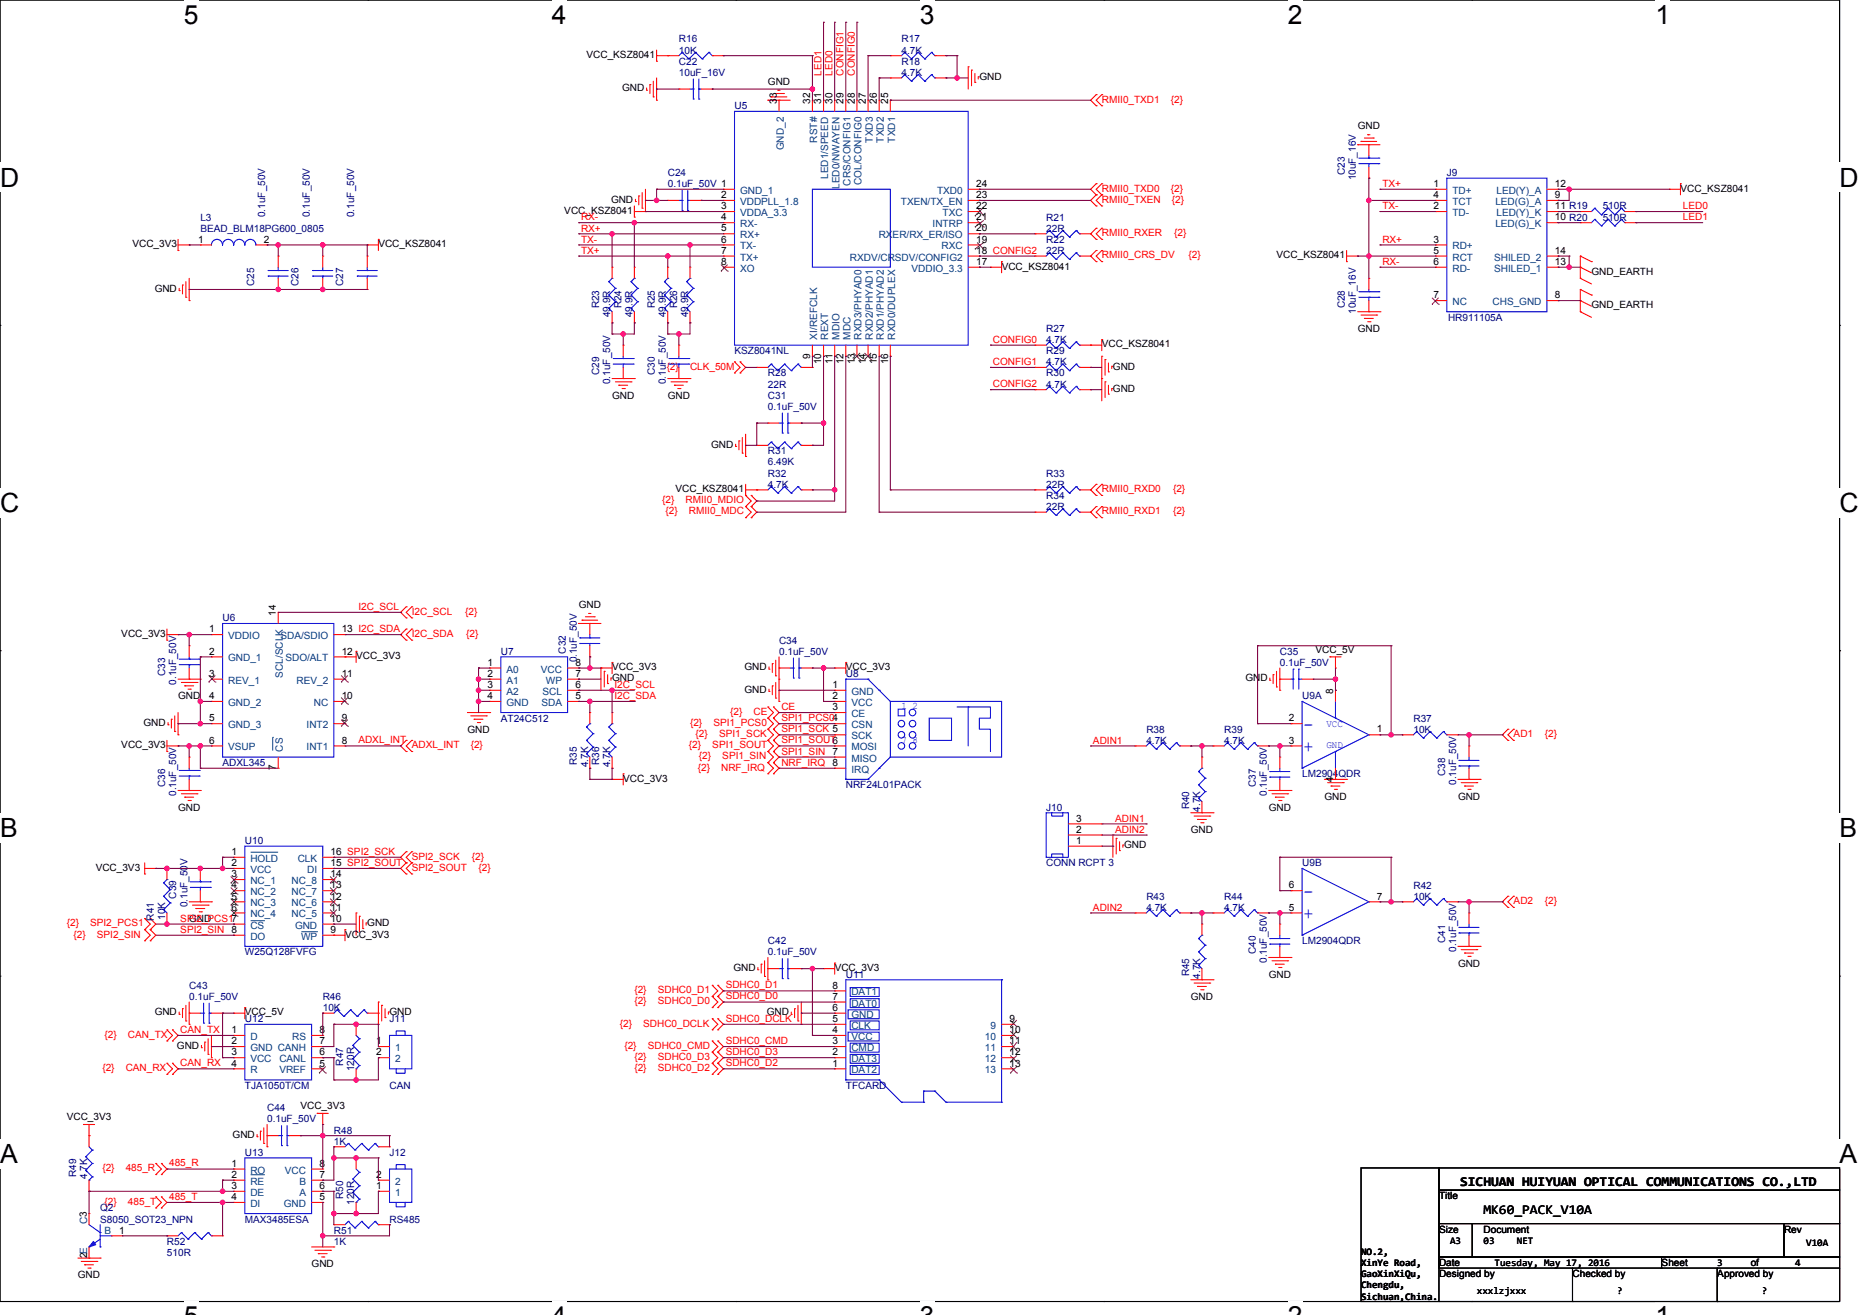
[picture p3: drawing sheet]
<svg xmlns="http://www.w3.org/2000/svg" width="297mm" height="210mm" viewBox="0 0 297 210" stroke-linecap="round" stroke-linejoin="round" font-family="sans-serif">
<defs><g id="words">
<g font-size="4.2">
<text x="29.4" y="3.8">5</text>
<text x="88.2" y="3.8">4</text>
<text x="147" y="3.8">3</text>
<text x="205.7" y="3.8">2</text>
<text x="264.5" y="3.8">1</text>
<text x="0" y="29.8">D</text>
<text x="293.9" y="29.8">D</text>
<text x="0" y="81.8">C</text>
<text x="293.9" y="81.8">C</text>
<text x="0" y="133.7">B</text>
<text x="293.9" y="133.7">B</text>
<text x="0" y="185.7">A</text>
<text x="293.9" y="185.7">A</text>
</g>
<g font-size="2.8" fill="#00f">
<text x="208.2" y="116.5">-</text>
<text x="208.2" y="120.1">+</text>
<text x="208.2" y="143.2">-</text>
<text x="208.2" y="146.7">+</text>
</g>
<g font-size="2.1">
<text x="233.3" y="189.4">SICHUAN HUIYUAN OPTICAL COMMUNICATIONS CO.,LTD</text>
<text x="237" y="193.8">MK60_PACK_V10A</text>
</g>
<g font-size="1.6">
<text x="93.7" y="9.3">VCC_KSZ8041</text>
<text x="99.4" y="14.6">GND</text>
<text x="122.7" y="13.5">GND</text>
<text x="124.1" y="16.5" transform="rotate(-90 124.1 16.5)">33</text>
<text x="129.4" y="16.5" transform="rotate(-90 129.4 16.5)">32</text>
<text x="131.2" y="16.5" transform="rotate(-90 131.2 16.5)">31</text>
<text x="133" y="16.5" transform="rotate(-90 133 16.5)">30</text>
<text x="134.8" y="16.5" transform="rotate(-90 134.8 16.5)">29</text>
<text x="136.5" y="16.5" transform="rotate(-90 136.5 16.5)">28</text>
<text x="138.3" y="16.5" transform="rotate(-90 138.3 16.5)">27</text>
<text x="140.1" y="16.5" transform="rotate(-90 140.1 16.5)">26</text>
<text x="141.9" y="16.5" transform="rotate(-90 141.9 16.5)">25</text>
<text x="156.5" y="12.8">GND</text>
<text x="216.9" y="20.6">GND</text>
<text x="155.9" y="29.9">24</text>
<text x="229" y="29.9">1</text>
<text x="248.4" y="29.9">12</text>
<text x="90.2" y="34.2">VCC_KSZ8041</text>
<text x="97.6" y="32.4">GND</text>
<text x="115.2" y="31.6">2</text>
<text x="115.2" y="33.4">3</text>
<text x="115.2" y="35.2">4</text>
<text x="155.9" y="35.2">21</text>
<text x="155.9" y="33.4">22</text>
<text x="155.9" y="31.6">23</text>
<text x="229" y="33.4">2</text>
<text x="229" y="31.6">4</text>
<text x="248.4" y="31.6">9</text>
<text x="248.4" y="35.2">10 R20</text>
<text x="248.4" y="33.4">11 R19</text>
<text x="268.5" y="30.6">VCC_KSZ8041</text>
<text x="21.2" y="39.5">VCC_3V3</text>
<text x="31.6" y="38.7">1</text>
<text x="42.1" y="38.7">2</text>
<text x="60.5" y="39.5">VCC_KSZ8041</text>
<text x="115.2" y="37">5</text>
<text x="115.2" y="38.7">6</text>
<text x="115.2" y="40.5">7</text>
<text x="155.9" y="40.5">18 CONFIG2</text>
<text x="155.9" y="38.7">19</text>
<text x="155.9" y="37">20</text>
<text x="204" y="41.3">VCC_KSZ8041</text>
<text x="229" y="38.7">3</text>
<text x="229" y="40.5">5</text>
<text x="248.4" y="40.5">14</text>
<text x="24.7" y="46.6">GND</text>
<text x="115.2" y="42.3">8</text>
<text x="155.9" y="42.3">17</text>
<text x="160" y="43">VCC_KSZ8041</text>
<text x="229" y="42.3">6</text>
<text x="229" y="47.6">7</text>
<text x="248.4" y="47.6">8</text>
<text x="248.4" y="42.3">13</text>
<text x="254.3" y="43.9">GND_EARTH</text>
<text x="216.9" y="53">GND</text>
<text x="254.3" y="49.3">GND_EARTH</text>
<text x="129.4" y="57.3" transform="rotate(-90 129.4 57.3)">9</text>
<text x="131.2" y="58.1" transform="rotate(-90 131.2 58.1)">10</text>
<text x="133" y="58.1" transform="rotate(-90 133 58.1)">11</text>
<text x="134.8" y="58.1" transform="rotate(-90 134.8 58.1)">12</text>
<text x="136.5" y="58.1" transform="rotate(-90 136.5 58.1)">13</text>
<text x="138.3" y="58.1" transform="rotate(-90 138.3 58.1)">14</text>
<text x="140.1" y="58.1" transform="rotate(-90 140.1 58.1)">15</text>
<text x="141.9" y="58.1" transform="rotate(-90 141.9 58.1)">16</text>
<text x="176" y="55.5">VCC_KSZ8041</text>
<text x="177.8" y="59">GND</text>
<text x="97.8" y="63.7">GND</text>
<text x="106.7" y="63.7">GND</text>
<text x="177.8" y="62.6">GND</text>
<text x="113.6" y="71.5">GND</text>
<text x="107.9" y="78.6">VCC_KSZ8041</text>
<text x="19.4" y="101.7">VCC_3V3</text>
<text x="33.4" y="101">1</text>
<text x="44.1" y="98.3" transform="rotate(-90 44.1 98.3)">14</text>
<text x="54.6" y="101">13 I2C_SDA</text>
<text x="92.5" y="97.1">GND</text>
<text x="33.4" y="104.5">2</text>
<text x="54.6" y="104.5">12</text>
<text x="56.9" y="105.3">VCC_3V3</text>
<text x="77.9" y="106.3">1</text>
<text x="91.9" y="106.3">8</text>
<text x="97.8" y="107">VCC_3V3</text>
<text x="119" y="107">GND</text>
<text x="135.1" y="107">VCC_3V3</text>
<text x="210.2" y="104.2">VCC_5V</text>
<text x="28.5" y="111.7">GND</text>
<text x="33.4" y="108.1">3</text>
<text x="33.4" y="111.6">4</text>
<text x="54.6" y="111.6">10</text>
<text x="54.6" y="108.1">11</text>
<text x="77.9" y="108.1">2</text>
<text x="77.9" y="109.9">3</text>
<text x="77.9" y="111.6">4</text>
<text x="91.9" y="111.6">5</text>
<text x="91.9" y="109.9">6</text>
<text x="91.9" y="108.1">7</text>
<text x="97.8" y="108.8">GND</text>
<text x="119" y="110.6">GND</text>
<text x="133" y="109.9">1</text>
<text x="133" y="111.6">2</text>
<text x="133" y="113.4">3</text>
<text x="199" y="108.8">GND</text>
<text x="213" y="110.8" transform="rotate(-90 213 110.8)">8</text>
<text x="19.4" y="119.5">VCC_3V3</text>
<text x="22.9" y="115.9">GND</text>
<text x="33.4" y="115.2">5</text>
<text x="33.4" y="118.8">6</text>
<text x="54.6" y="118.8">8</text>
<text x="54.6" y="115.2">9</text>
<text x="74.7" y="117">GND</text>
<text x="205.9" y="115.2">2</text>
<text x="205.9" y="118.8">3</text>
<text x="220" y="117">1</text>
<text x="44.1" y="123" transform="rotate(-90 44.1 123)">7</text>
<text x="99.6" y="124.8">VCC_3V3</text>
<text x="133" y="120.5">7</text>
<text x="133" y="122.3">8</text>
<text x="213" y="124.8" transform="rotate(-90 213 124.8)">4</text>
<text x="28.5" y="129.5">GND</text>
<text x="172" y="131.2">3</text>
<text x="202.7" y="129.5">GND</text>
<text x="211.6" y="127.7">GND</text>
<text x="232.9" y="127.7">GND</text>
<text x="37" y="136.5">1</text>
<text x="52.8" y="136.5">16 SPI2_SCK</text>
<text x="172" y="134.8">1</text>
<text x="172" y="133">2</text>
<text x="179.6" y="135.5">GND</text>
<text x="190.3" y="133">GND</text>
<text x="15.3" y="139.1">VCC_3V3</text>
<text x="37" y="138.3">2</text>
<text x="37" y="140.1">3</text>
<text x="37" y="141.9">4</text>
<text x="37" y="143.6">5</text>
<text x="52.8" y="138.3">15 SPI2_SOUT</text>
<text x="52.8" y="143.6">12</text>
<text x="52.8" y="141.9">13</text>
<text x="52.8" y="140.1">14</text>
<text x="205.9" y="141.9">6</text>
<text x="220" y="143.6">7</text>
<text x="30.2" y="147.2">GND</text>
<text x="37" y="149">8</text>
<text x="37" y="145.4">6</text>
<text x="52.8" y="149">9</text>
<text x="52.8" y="147.2">10</text>
<text x="52.8" y="145.4">11</text>
<text x="55.1" y="149.7">VCC_3V3</text>
<text x="58.7" y="147.9">GND</text>
<text x="205.9" y="145.4">5</text>
<text x="117.2" y="155.1">GND</text>
<text x="133.4" y="155.1">VCC_3V3</text>
<text x="232.9" y="154.3">GND</text>
<text x="133" y="161.4">6</text>
<text x="133" y="159.6">7</text>
<text x="133" y="157.9">8</text>
<text x="190.3" y="159.7">GND</text>
<text x="202.7" y="156.1">GND</text>
<text x="24.7" y="162.2">GND</text>
<text x="28.3" y="167.5">GND</text>
<text x="37" y="165">1</text>
<text x="37" y="166.8">2</text>
<text x="39.1" y="162.2">VCC_5V</text>
<text x="51" y="166.8">7</text>
<text x="51" y="165">8</text>
<text x="60.1" y="166.8">1</text>
<text x="62.2" y="162.2">GND</text>
<text x="122.5" y="162.2">GND</text>
<text x="133" y="166.8">3</text>
<text x="133" y="165">4</text>
<text x="133" y="163.2">5</text>
<text x="161.3" y="166.8">11</text>
<text x="161.3" y="165">10</text>
<text x="161.3" y="163.2">9</text>
<text x="37" y="168.5">3</text>
<text x="37" y="170.3">4</text>
<text x="51" y="170.3">5</text>
<text x="51" y="168.5">6</text>
<text x="60.1" y="168.5">2</text>
<text x="133" y="170.3">1</text>
<text x="133" y="168.5">2</text>
<text x="161.3" y="168.5">12</text>
<text x="161.3" y="170.3">13</text>
<text x="10.7" y="178.9">VCC_3V3</text>
<text x="48" y="177.1">VCC_3V3</text>
<text x="37.2" y="181.7">GND</text>
<text x="37" y="186.3">1</text>
<text x="37" y="188.1">2</text>
<text x="37" y="189.9">3</text>
<text x="37" y="191.7">4</text>
<text x="51" y="191.7">5</text>
<text x="51" y="189.9">6</text>
<text x="51" y="188.1">7</text>
<text x="51" y="186.3">8</text>
<text x="60.1" y="189.9">1</text>
<text x="60.1" y="188.1">2</text>
<text x="229.9" y="191.5">Title</text>
<text x="19" y="197">1</text>
<text x="229.9" y="196.8">Size</text>
<text x="237" y="196.8">Document</text>
<text x="285" y="196.8">Rev</text>
<text x="13.9" y="200.9" transform="rotate(-90 13.9 200.9)">2E</text>
<text x="49.8" y="202.4">GND</text>
<text x="217.4" y="200.4">NO.2,</text>
<text x="217.4" y="202.2">XinYe Road,</text>
<text x="217.5" y="204">GaoXinXiQu,</text>
<text x="229.9" y="202.2">Date</text>
<text x="229.9" y="204">Designed by</text>
<text x="231.7" y="198.6">A3</text>
<text x="237" y="198.6">03</text>
<text x="238.8" y="202.2">Tuesday, May 17, 2016</text>
<text x="242.3" y="198.6">NET</text>
<text x="251.2" y="204">Checked by</text>
<text x="265.5" y="202.2">Sheet</text>
<text x="274.3" y="202.2">3</text>
<text x="274.4" y="204">Approved by</text>
<text x="279.7" y="202.2">of</text>
<text x="286.8" y="202.2">4</text>
<text x="288.6" y="199">V10A</text>
<text x="12.4" y="204.1">GND</text>
<text x="217.4" y="205.8">Chengdu,</text>
<text x="217.4" y="207.5">Sichuan,China.</text>
<text x="236" y="206.7">xxxlzjxxx</text>
<text x="258.3" y="206.7">?</text>
<text x="281.5" y="206.7">?</text>
</g>
<g font-size="1.6" fill="#000080">
<text x="108.5" y="6.8">R16</text>
<text x="108.5" y="8.6">10K</text>
<text x="108.5" y="10.3">C22</text>
<text x="144" y="6.8">R17</text>
<text x="144" y="8.6">4.7K</text>
<text x="144" y="10.3">R18</text>
<text x="108.5" y="12.1">10uF_16V</text>
<text x="117.4" y="17.4">U5</text>
<text x="144" y="12.1">4.7K</text>
<text x="106.7" y="28.1">C24</text>
<text x="106.7" y="29.9">0.1uF_50V 1</text>
<text x="214.9" y="27.9" transform="rotate(-90 214.9 27.9)">C23</text>
<text x="216.6" y="28.8" transform="rotate(-90 216.6 28.8)">10uF_16V</text>
<text x="231.2" y="28.1">J9</text>
<text x="32" y="35.2">L3</text>
<text x="42.4" y="34.7" transform="rotate(-90 42.4 34.7)">0.1uF_50V</text>
<text x="49.5" y="34.7" transform="rotate(-90 49.5 34.7)">0.1uF_50V</text>
<text x="56.6" y="34.7" transform="rotate(-90 56.6 34.7)">0.1uF_50V</text>
<text x="167.1" y="35.2">R21</text>
<text x="256.1" y="33.4">510R</text>
<text x="256.1" y="35.2">510R</text>
<text x="32" y="37">BEAD_BLM18PG600_0805</text>
<text x="167.1" y="37">22R</text>
<text x="167.1" y="38.8">R22</text>
<text x="167.1" y="40.6">22R</text>
<text x="40.6" y="45.7" transform="rotate(-90 40.6 45.7)">C25</text>
<text x="47.7" y="45.7" transform="rotate(-90 47.7 45.7)">C26</text>
<text x="54.8" y="45.7" transform="rotate(-90 54.8 45.7)">C27</text>
<text x="95.7" y="49.3" transform="rotate(-90 95.7 49.3)">R23</text>
<text x="97.5" y="50.7" transform="rotate(-90 97.5 50.7)">49.9R</text>
<text x="99.3" y="49.3" transform="rotate(-90 99.3 49.3)">R24</text>
<text x="101.1" y="50.7" transform="rotate(-90 101.1 50.7)">49.9R</text>
<text x="104.6" y="49.3" transform="rotate(-90 104.6 49.3)">R25</text>
<text x="106.4" y="50.7" transform="rotate(-90 106.4 50.7)">49.9R</text>
<text x="108.2" y="49.3" transform="rotate(-90 108.2 49.3)">R26</text>
<text x="109.9" y="50.7" transform="rotate(-90 109.9 50.7)">49.9R</text>
<text x="167.1" y="53">R27</text>
<text x="214.9" y="49.3" transform="rotate(-90 214.9 49.3)">C28</text>
<text x="216.6" y="50.1" transform="rotate(-90 216.6 50.1)">10uF_16V</text>
<text x="231.3" y="51.2">HR911105A</text>
<text x="95.7" y="59.9" transform="rotate(-90 95.7 59.9)">C29</text>
<text x="104.6" y="59.9" transform="rotate(-90 104.6 59.9)">C30</text>
<text x="117.4" y="56.6">KSZ8041NL</text>
<text x="167.1" y="54.8">4.7K</text>
<text x="167.1" y="56.6">R29</text>
<text x="167.1" y="58.3">4.7K</text>
<text x="97.5" y="61.3" transform="rotate(-90 97.5 61.3)">0.1uF_50V</text>
<text x="106.4" y="61.3" transform="rotate(-90 106.4 61.3)">0.1uF_50V</text>
<text x="122.7" y="63.7">C31</text>
<text x="122.7" y="65.4">0.1uF_50V</text>
<text x="122.7" y="60.1">R28</text>
<text x="122.7" y="61.9">22R</text>
<text x="167.1" y="60.1">R30</text>
<text x="167.1" y="61.9">4.7K</text>
<text x="122.7" y="72.6">R31</text>
<text x="122.7" y="74.3">6.49K</text>
<text x="122.7" y="76.1">R32</text>
<text x="122.7" y="77.9">4.7K</text>
<text x="167.1" y="76.1">R33</text>
<text x="167.1" y="77.9">22R</text>
<text x="167.1" y="79.7">R34</text>
<text x="167.1" y="81.4">22R</text>
<text x="35.6" y="99.2">U6</text>
<text x="26.4" y="107.9" transform="rotate(-90 26.4 107.9)">C33</text>
<text x="80" y="104.6">U7</text>
<text x="90.4" y="104.4" transform="rotate(-90 90.4 104.4)">C32</text>
<text x="92.2" y="105.8" transform="rotate(-90 92.2 105.8)">0.1uF_50V</text>
<text x="124.5" y="102.8">C34</text>
<text x="124.5" y="104.6">0.1uF_50V</text>
<text x="204.5" y="104.6">C35</text>
<text x="204.5" y="106.3">0.1uF_50V</text>
<text x="28.2" y="109.3" transform="rotate(-90 28.2 109.3)">0.1uF_50V</text>
<text x="135.1" y="108.1">U8</text>
<text x="208" y="111.7">U9A</text>
<text x="80" y="115.2">AT24C512</text>
<text x="183.1" y="117">R38</text>
<text x="183.1" y="118.8">4.7K</text>
<text x="195.6" y="117">R39</text>
<text x="195.6" y="118.8">4.7K</text>
<text x="225.8" y="115.2">R37</text>
<text x="225.8" y="117">10K</text>
<text x="26.4" y="125.7" transform="rotate(-90 26.4 125.7)">C36</text>
<text x="35.6" y="122.3">ADXL345</text>
<text x="92.2" y="122.2" transform="rotate(-90 92.2 122.2)">R35</text>
<text x="93.9" y="122.5" transform="rotate(-90 93.9 122.5)">4.7K</text>
<text x="95.7" y="122.2" transform="rotate(-90 95.7 122.2)">R36</text>
<text x="97.5" y="122.5" transform="rotate(-90 97.5 122.5)">4.7K</text>
<text x="135.1" y="125.9">NRF24L01PACK</text>
<text x="200.6" y="125.7" transform="rotate(-90 200.6 125.7)">C37</text>
<text x="208" y="124.1">LM2904QDR</text>
<text x="230.9" y="123.9" transform="rotate(-90 230.9 123.9)">C38</text>
<text x="232.6" y="125.3" transform="rotate(-90 232.6 125.3)">0.1uF_50V</text>
<text x="28.2" y="127.1" transform="rotate(-90 28.2 127.1)">0.1uF_50V</text>
<text x="167.1" y="129.5">J10</text>
<text x="190" y="129.3" transform="rotate(-90 190 129.3)">R40</text>
<text x="191.7" y="129.6" transform="rotate(-90 191.7 129.6)">4.7K</text>
<text x="202.4" y="127.1" transform="rotate(-90 202.4 127.1)">0.1uF_50V</text>
<text x="39.1" y="134.8">U10</text>
<text x="28.2" y="143.5" transform="rotate(-90 28.2 143.5)">C39</text>
<text x="167.1" y="138.3">CONN RCPT 3</text>
<text x="183.1" y="143.7">R43</text>
<text x="195.6" y="143.7">R44</text>
<text x="208" y="138.3">U9B</text>
<text x="225.8" y="141.9">R42</text>
<text x="225.8" y="143.7">10K</text>
<text x="24.6" y="147" transform="rotate(-90 24.6 147)">R41</text>
<text x="26.4" y="146.9" transform="rotate(-90 26.4 146.9)">10K</text>
<text x="29.9" y="144.9" transform="rotate(-90 29.9 144.9)">0.1uF_50V</text>
<text x="183.1" y="145.5">4.7K</text>
<text x="195.6" y="145.5">4.7K</text>
<text x="39.1" y="152.6">W25Q128FVFG</text>
<text x="122.7" y="150.8">C42</text>
<text x="122.7" y="152.6">0.1uF_50V</text>
<text x="190" y="155.9" transform="rotate(-90 190 155.9)">R45</text>
<text x="200.6" y="152.4" transform="rotate(-90 200.6 152.4)">C40</text>
<text x="202.4" y="153.8" transform="rotate(-90 202.4 153.8)">0.1uF_50V</text>
<text x="208" y="150.8">LM2904QDR</text>
<text x="230.9" y="150.6" transform="rotate(-90 230.9 150.6)">C41</text>
<text x="232.6" y="152" transform="rotate(-90 232.6 152)">0.1uF_50V</text>
<text x="30.2" y="157.9">C43</text>
<text x="30.2" y="159.7">0.1uF_50V</text>
<text x="51.6" y="159.7">R46</text>
<text x="51.6" y="161.5">10K</text>
<text x="135.1" y="156.1">U11</text>
<text x="191.7" y="156.3" transform="rotate(-90 191.7 156.3)">4.7K</text>
<text x="39.1" y="163.2">U12</text>
<text x="62.2" y="163.2">J11</text>
<text x="39.1" y="173.9">TJA1050T/CM</text>
<text x="54.8" y="170.2" transform="rotate(-90 54.8 170.2)">R47</text>
<text x="56.6" y="171" transform="rotate(-90 56.6 171)">120R</text>
<text x="62.2" y="173.9">CAN</text>
<text x="135.1" y="173.9">TFCARD</text>
<text x="42.7" y="177.5">C44</text>
<text x="42.7" y="179.2">0.1uF_50V</text>
<text x="39.1" y="184.6">U13</text>
<text x="53.3" y="181">R48</text>
<text x="53.3" y="182.8">1K</text>
<text x="62.2" y="184.6">J12</text>
<text x="12.2" y="187.9" transform="rotate(-90 12.2 187.9)">R49</text>
<text x="13.9" y="188.3" transform="rotate(-90 13.9 188.3)">4.7K</text>
<text x="54.8" y="191.5" transform="rotate(-90 54.8 191.5)">R50</text>
<text x="16" y="193.5">Q2</text>
<text x="16" y="195.2">S8050_SOT23_NPN</text>
<text x="39.1" y="195.2">MAX3485ESA</text>
<text x="53.3" y="197">R51</text>
<text x="56.6" y="192.4" transform="rotate(-90 56.6 192.4)">120R</text>
<text x="62.2" y="195.2">RS485</text>
<text x="26.7" y="198.8">R52</text>
<text x="26.7" y="200.6">510R</text>
<text x="53.3" y="198.8">1K</text>
</g>
<g font-size="1.6" fill="#f00">
<text x="131.2" y="12.1" transform="rotate(-90 131.2 12.1)">LED1</text>
<text x="133" y="12.1" transform="rotate(-90 133 12.1)">LED0</text>
<text x="134.8" y="12.1" transform="rotate(-90 134.8 12.1)">CONFIG1</text>
<text x="136.6" y="12.1" transform="rotate(-90 136.6 12.1)">CONFIG0</text>
<text x="176" y="16.4">RMII0_TXD1</text>
<text x="187.1" y="16.4">{2}</text>
<text x="220.8" y="29.9">TX+</text>
<text x="92.8" y="35.2">RX-</text>
<text x="176" y="32.4">RMII0_TXEN</text>
<text x="176" y="30.6">RMII0_TXD0</text>
<text x="187.1" y="30.6">{2}</text>
<text x="187.2" y="32.4">{2}</text>
<text x="220.8" y="33.4">TX-</text>
<text x="268.9" y="35.2">LED1</text>
<text x="268.9" y="33.4">LED0</text>
<text x="92.8" y="37">RX+</text>
<text x="92.8" y="38.8">TX-</text>
<text x="92.8" y="40.5">TX+</text>
<text x="176" y="41.3">RMII0_CRS_DV</text>
<text x="176" y="37.7">RMII0_RXER</text>
<text x="187.6" y="37.7">{2}</text>
<text x="189.9" y="41.3">{2}</text>
<text x="220.8" y="38.8">RX+</text>
<text x="220.8" y="42.3">RX-</text>
<text x="106.5" y="59">{2}</text>
<text x="110.2" y="59">CLK_50M</text>
<text x="158.6" y="54.8">CONFIG0</text>
<text x="158.6" y="58.3">CONFIG1</text>
<text x="158.6" y="61.9">CONFIG2</text>
<text x="105.8" y="80.4">{2}</text>
<text x="106.3" y="82.2">{2}</text>
<text x="109.5" y="80.4">RMII0_MDIO</text>
<text x="110.1" y="82.2">RMII0_MDC</text>
<text x="176" y="82.2">RMII0_RXD1</text>
<text x="176" y="78.6">RMII0_RXD0</text>
<text x="187.4" y="82.2">{2}</text>
<text x="187.4" y="78.6">{2}</text>
<text x="57.3" y="97.4">I2C_SCL</text>
<text x="65.8" y="98.2">I2C_SCL</text>
<text x="65.8" y="101.7">I2C_SDA</text>
<text x="74.3" y="98.2">{2}</text>
<text x="74.5" y="101.7">{2}</text>
<text x="98.2" y="109.8">I2C_SCL</text>
<text x="98.2" y="111.6">I2C_SDA</text>
<text x="124.8" y="113.4">CE</text>
<text x="57.3" y="118.7">ADXL_INT</text>
<text x="65.8" y="119.5">ADXL_INT</text>
<text x="75.2" y="119.5">{2}</text>
<text x="110.1" y="119.5">{2}</text>
<text x="110.2" y="115.9">{2}</text>
<text x="111.1" y="117.7">{2}</text>
<text x="113.8" y="119.5">SPI1_SOUT</text>
<text x="114" y="115.9">SPI1_PCS0</text>
<text x="114.9" y="117.7">SPI1_SCK</text>
<text x="116.6" y="114.2">{2}</text>
<text x="120.4" y="114.2">CE</text>
<text x="124.8" y="115.2">SPI1_PCS04</text>
<text x="124.8" y="116.9">SPI1_SCK 5</text>
<text x="124.8" y="118.7">SPI1_SOUT6</text>
<text x="174.6" y="118.8">ADIN1</text>
<text x="241.8" y="117.7">AD1</text>
<text x="246.8" y="117.7">{2}</text>
<text x="111.5" y="123.1">{2}</text>
<text x="111.7" y="121.3">{2}</text>
<text x="115.2" y="123.1">NRF_IRQ</text>
<text x="115.4" y="121.3">SPI1_SIN</text>
<text x="124.8" y="120.5">SPI1_SIN</text>
<text x="124.8" y="122.3">NRF_IRQ</text>
<text x="178.2" y="131.2">ADIN1</text>
<text x="65.8" y="137.3">SPI2_SCK</text>
<text x="75.4" y="137.3">{2}</text>
<text x="178.2" y="133">ADIN2</text>
<text x="65.8" y="139.1">SPI2_SOUT</text>
<text x="76.5" y="139.1">{2}</text>
<text x="10.7" y="147.9">{2}</text>
<text x="11.7" y="149.7">{2}</text>
<text x="14.4" y="147.9">SPI2_PCS1</text>
<text x="15.5" y="149.7">SPI2_SIN</text>
<text x="28.8" y="148.9">SPI2_SIN</text>
<text x="28.8" y="147.2">SPI2_PCS17</text>
<text x="174.6" y="145.4">ADIN2</text>
<text x="241.8" y="144.4">AD2</text>
<text x="246.8" y="144.4">{2}</text>
<text x="101.4" y="158.6">{2}</text>
<text x="101.4" y="160.4">{2}</text>
<text x="105.1" y="158.6">SDHC0_D1</text>
<text x="105.1" y="160.4">SDHC0_D0</text>
<text x="115.9" y="157.8">SDHC0_D1</text>
<text x="115.9" y="159.6">SDHC0_D0</text>
<text x="16.7" y="165.7">{2}</text>
<text x="20.4" y="165.7">CAN_TX</text>
<text x="28.8" y="164.9">CAN_TX</text>
<text x="99" y="163.9">{2}</text>
<text x="99.8" y="167.5">{2}</text>
<text x="102.8" y="163.9">SDHC0_DCLK</text>
<text x="103.5" y="167.5">SDHC0_CMD</text>
<text x="115.9" y="163.2">SDHC0_DCLK</text>
<text x="115.9" y="166.7">SDHC0_CMD</text>
<text x="16.4" y="171.1">{2}</text>
<text x="20.1" y="171.1">CAN_RX</text>
<text x="28.8" y="170.3">CAN_RX</text>
<text x="101.4" y="169.3">{2}</text>
<text x="101.4" y="171.1">{2}</text>
<text x="105.1" y="169.3">SDHC0_D3</text>
<text x="105.1" y="171.1">SDHC0_D2</text>
<text x="115.9" y="168.5">SDHC0_D3</text>
<text x="115.9" y="170.3">SDHC0_D2</text>
<text x="16.4" y="187.1">{2}</text>
<text x="20.1" y="187.1">485_R</text>
<text x="27" y="186.3">485_R</text>
<text x="27" y="191.6">485_T</text>
<text x="16.7" y="192.4">{2}</text>
<text x="20.4" y="192.4">485_T</text>
</g>
<g font-size="1.6" fill="#004080">
<text x="130.5" y="22.8" transform="rotate(-90 130.5 22.8)">RST#</text>
<text x="139.4" y="22.8" transform="rotate(-90 139.4 22.8)">TXD3</text>
<text x="141.2" y="22.8" transform="rotate(-90 141.2 22.8)">TXD2</text>
<text x="143" y="22.8" transform="rotate(-90 143 22.8)">TXD1</text>
<text x="125.2" y="24" transform="rotate(-90 125.2 24)">GND_2</text>
<text x="132.3" y="28.6" transform="rotate(-90 132.3 28.6)">LED1/SPEED</text>
<text x="135.9" y="29.7" transform="rotate(-90 135.9 29.7)">CRS/CONFIG1</text>
<text x="137.7" y="29.6" transform="rotate(-90 137.7 29.6)">COL/CONFIG0</text>
<text x="118.2" y="30.9">GND_1</text>
<text x="118.2" y="32.7">VDDPLL_1.8</text>
<text x="118.2" y="34.5">VDDA_3.3</text>
<text x="134.1" y="30.2" transform="rotate(-90 134.1 30.2)">LED0/NWAYEN</text>
<text x="143.9" y="32.7">TXEN/TX_EN</text>
<text x="149.7" y="30.9">TXD0</text>
<text x="150.6" y="34.5">TXC</text>
<text x="232" y="30.9">TD+</text>
<text x="232" y="34.5">TD-</text>
<text x="232" y="32.7">TCT</text>
<text x="238.9" y="32.7">LED(G)_A</text>
<text x="239.1" y="34.5">LED(Y)_K</text>
<text x="239.1" y="30.9">LED(Y)_A</text>
<text x="118.2" y="36.3">RX-</text>
<text x="118.2" y="38.1">RX+</text>
<text x="118.2" y="39.8">TX-</text>
<text x="118.2" y="41.6">TX+</text>
<text x="135.8" y="41.6">RXDV/CRSDV/CONFIG2</text>
<text x="140.4" y="38.1">RXER/RX_ER/ISO</text>
<text x="149" y="36.3">INTRP</text>
<text x="150.4" y="39.8">RXC</text>
<text x="232" y="39.8">RD+</text>
<text x="232" y="41.6">RCT</text>
<text x="238.7" y="41.6">SHILED_2</text>
<text x="238.9" y="36.3">LED(G)_K</text>
<text x="118.2" y="43.4">XO</text>
<text x="145.6" y="43.4">VDDIO_3.3</text>
<text x="232" y="43.4">RD-</text>
<text x="238.7" y="43.4">SHILED_1</text>
<text x="232" y="48.7">NC</text>
<text x="238.5" y="48.7">CHS_GND</text>
<text x="130.5" y="54.2" transform="rotate(-90 130.5 54.2)">XI/REFCLK</text>
<text x="132.3" y="54.2" transform="rotate(-90 132.3 54.2)">REXT</text>
<text x="134.1" y="54.2" transform="rotate(-90 134.1 54.2)">MDIO</text>
<text x="135.9" y="54.2" transform="rotate(-90 135.9 54.2)">MDC</text>
<text x="137.7" y="54.2" transform="rotate(-90 137.7 54.2)">RXD3/PHYAD0</text>
<text x="139.4" y="54.2" transform="rotate(-90 139.4 54.2)">RXD2/PHYAD1</text>
<text x="141.2" y="54.2" transform="rotate(-90 141.2 54.2)">RXD1/PHYAD2</text>
<text x="143" y="54.2" transform="rotate(-90 143 54.2)">RXD0/DUPLEX</text>
<text x="36.5" y="102.1">VDDIO</text>
<text x="36.5" y="105.6">GND_1</text>
<text x="44.8" y="102.1">SDA/SDIO</text>
<text x="45.6" y="105.6">SDO/ALT</text>
<text x="80.9" y="107.4">A0</text>
<text x="86.4" y="107.4">VCC</text>
<text x="36.5" y="109.2">REV_1</text>
<text x="36.5" y="112.7">GND_2</text>
<text x="45.2" y="108.2" transform="rotate(-90 45.2 108.2)">SCL/SCLK</text>
<text x="47.4" y="109.2">REV_2</text>
<text x="50.1" y="112.7">NC</text>
<text x="80.9" y="109.2">A1</text>
<text x="80.9" y="111">A2</text>
<text x="80.9" y="112.7">GND</text>
<text x="86.5" y="112.7">SDA</text>
<text x="86.7" y="111">SCL</text>
<text x="87.2" y="109.2">WP</text>
<text x="136" y="111">GND</text>
<text x="136" y="112.7">VCC</text>
<text x="36.5" y="116.3">GND_3</text>
<text x="36.5" y="119.8">VSUP</text>
<text x="49" y="119.8">INT1</text>
<text x="49" y="116.3">INT2</text>
<text x="136" y="114.5">CE</text>
<text x="136" y="116.3">CSN</text>
<text x="136" y="118.1">SCK</text>
<text x="136" y="119.8">MOSI</text>
<text x="45.2" y="120" transform="rotate(-90 45.2 120)">CS</text>
<text x="136" y="121.6">MISO</text>
<text x="136" y="123.4">IRQ</text>
<text x="40" y="137.6">HOLD</text>
<text x="47.6" y="137.6">CLK</text>
<text x="40" y="139.4">VCC</text>
<text x="40" y="141.2">NC_1</text>
<text x="40" y="143">NC_2</text>
<text x="46.6" y="143">NC_7</text>
<text x="46.6" y="141.2">NC_8</text>
<text x="49.1" y="139.4">DI</text>
<text x="40" y="148.3">CS</text>
<text x="40" y="144.7">NC_3</text>
<text x="40" y="146.5">NC_4</text>
<text x="46.6" y="146.5">NC_5</text>
<text x="46.6" y="144.7">NC_6</text>
<text x="47.1" y="148.3">GND</text>
<text x="40" y="150.1">DO</text>
<text x="48.1" y="150.1">WP</text>
<text x="136" y="160.7">DAT0</text>
<text x="136" y="159">DAT1</text>
<text x="40" y="166.1">D</text>
<text x="40" y="167.9">GND CANH</text>
<text x="46.7" y="166.1">RS</text>
<text x="63.1" y="167.9">1</text>
<text x="136" y="167.9">CMD</text>
<text x="136" y="166.1">VCC</text>
<text x="136" y="164.3">CLK</text>
<text x="136" y="162.5">GND</text>
<text x="157.4" y="167.9">11</text>
<text x="157.4" y="166.1">10</text>
<text x="158.3" y="164.3">9</text>
<text x="40" y="169.6">VCC</text>
<text x="40" y="171.4">R</text>
<text x="44.6" y="171.4">VREF</text>
<text x="44.6" y="169.6">CANL</text>
<text x="63.1" y="169.6">2</text>
<text x="136" y="171.4">DAT2</text>
<text x="136" y="169.6">DAT3</text>
<text x="157.4" y="169.6">12</text>
<text x="157.4" y="171.4">13</text>
<text x="40" y="187.4">RO</text>
<text x="40" y="189.2">RE</text>
<text x="40" y="191">DE</text>
<text x="45.5" y="187.4">VCC</text>
<text x="47.8" y="191">A</text>
<text x="47.8" y="189.2">B</text>
<text x="63.1" y="191">1</text>
<text x="63.1" y="189.2">2</text>
<text x="13.9" y="195.4" transform="rotate(-90 13.9 195.4)">C3</text>
<text x="16.7" y="197">B</text>
<text x="40" y="192.7">DI</text>
<text x="45.4" y="192.7">GND</text>
</g>
<g font-size="1.6" fill="#00f">
<text x="144" y="113.3">1</text>
<text x="145.8" y="113.3">2</text>
<text x="144" y="118.6">7</text>
<text x="145.8" y="118.6">8</text>
<text x="211.9" y="116.1">VCC</text>
<text x="211.9" y="119.5">GND</text>
</g>
</g></defs>
<path d="M0 0h293.9v207.8h-293.9z" fill="none" stroke="#000" stroke-width=".17"/>
<g fill="#fff">
<path d="M29.4 0h2.3v4.7h-2.3z"/>
<path d="M29.4 207.8h2.3v2.2h-2.3z"/>
</g>
<path d="M58.8 0h.1M58.8 207.8h.1" fill="none" stroke="#000" stroke-width=".17"/>
<g fill="#fff">
<path d="M88.2 0h2.3v4.7h-2.3z"/>
<path d="M88.2 207.8h2.3v2.2h-2.3z"/>
</g>
<path d="M117.6 0h.1M117.6 207.8h.1" fill="none" stroke="#000" stroke-width=".17"/>
<g fill="#fff">
<path d="M146.9 0h2.4v4.7h-2.4z"/>
<path d="M146.9 207.8h2.4v2.2h-2.4z"/>
</g>
<path d="M176.3 0h.1M176.3 207.8h.1" fill="none" stroke="#000" stroke-width=".17"/>
<g fill="#fff">
<path d="M205.7 0h2.4v4.7h-2.4z"/>
<path d="M205.7 207.8h2.4v2.2h-2.4z"/>
</g>
<path d="M235.1 0h.1M235.1 207.8h.1" fill="none" stroke="#000" stroke-width=".17"/>
<g fill="#fff">
<path d="M264.5 0h2.4v4.7h-2.4z"/>
<path d="M264.5 207.8h2.4v2.2h-2.4z"/>
<path d="M0 26h3.1v4.7h-3.1z"/>
<path d="M293.9 26h3.1v4.7h-3.1z"/>
<path d="M0 77.9h3.1v4.8h-3.1z"/>
<path d="M293.9 77.9h3.1v4.8h-3.1z"/>
</g>
<path d="M0 52h.1M293.9 52h.1" fill="none" stroke="#000" stroke-width=".17"/>
<g fill="#fff">
<path d="M0 129.9h2.8v4.7h-2.8z"/>
<path d="M293.9 129.9h2.8v4.7h-2.8z"/>
</g>
<path d="M0 103.9h.1M293.9 103.9h.1" fill="none" stroke="#000" stroke-width=".17"/>
<g fill="#fff">
<path d="M0 181.9h2.8v4.7h-2.8z"/>
<path d="M293.9 181.9h2.8v4.7h-2.8z"/>
</g>
<g fill="none" stroke="#000" stroke-width=".17">
<path d="M0 155.9h.1M293.9 155.9h.1M217.4 186.5h12.5v21.3h-12.5zM229.9 186.5h64v3.6h-64zM229.9 190.1h64v5.3h-64zM229.9 195.4h5.3v5.3h-5.3zM235.2 195.4h49.8v5.3h-49.8zM285 195.4h8.9v5.3h-8.9zM229.9 200.7h35.6v1.8h-35.6zM251.2 207.8h.1M251.2 202.5v5.3M265.5 200.7h28.4v1.8h-28.4z"/>
<path d="M274.3 207.8h.1M274.3 202.5v5.3M293.9 202.5v5.3h-64"/>
</g>
<g fill="none" stroke="#f00" stroke-width=".17">
<path d="M103.3 14.4h.1M103.3 14v.4M103.8 13.5h.1M103.8 13.5v1.4M104.4 15.5h.1M104.4 13v2.5M104.9 16h.1M104.9 9.8h.1M104.9 8v1.8M104.9 12.4v3.6M104.9 8.9h3.6M106.7 8.9h.1"/>
<path d="M108.5 14.2h.1M108.5 14.2h1.7M112 14.2h1.8M113.8 14.2h.1M113.8 8.9h1.8M115.6 8.9h.1M122.7 16h.1M122.7 16h3.5M123.2 15.5h.1M123.2 15.5h2.5M123.8 14.9h1.4M124.3 14.4h.1"/>
<path d="M124.3 14.4h.3M124.5 16h.1M124.5 16v1.8M125.2 14.9h.1M129.8 16h.1M129.8 16v1.8M131.6 16h.1M131.6 16v1.8M133.3 16h.1M133.3 16v1.8M135.1 16h.1M135.1 16v1.8"/>
<path d="M136.9 16h.1M136.9 16v1.8M138.7 16h.1M138.7 16v1.8M140.5 16h.1M140.5 16v1.8M142.2 8.9h.1M142.2 16h.1M142.2 12.4h.1M142.2 8.9h1.8M142.2 16v1.8M142.2 12.4h1.8"/>
<path d="M149.4 8.9h1.7M149.4 12.4h1.7M151.1 8.9h.1M151.1 12.4h.1M154.7 10.7h.1M154.7 10.7v3.5M155.2 11.2h.1M155.2 11.2v2.5M155.8 13.2h.1M155.8 11.7v1.5M156.3 12.3h.1M156.3 12.3v.3"/>
<path d="M175.1 15.1h.1M175.1 16.9h.1M175.1 15.1l-.9 .9 .9 .9M176 16.9h.1M176 15.1h.1M176 15.1l-.9 .9 .9 .9M28.4 39.1h1.8M28.4 38.2v1.8M30.2 39.1h.1M32 39.1h.1M32 39.1h1.8M40.9 39.1h1.8"/>
<path d="M42.7 39.1h.1M58.7 39.1h.1M58.7 39.1h1.8M60.5 38.2h.1M60.5 38.2v1.8M101.3 34.7h.1M101.3 33.8h1.8M101.3 32.9v1.8M101.5 32.2h.1M101.5 31.8v.4M102.1 31.3h.1M102.1 31.3v1.4"/>
<path d="M102.6 33.3h.1M102.6 30.8v2.5M103.1 33.8h.1M103.1 30.2v3.6M106.7 32h.1M106.7 32h1.8M110.2 32h1.8M112 32h.1M115.6 30.2h.1M115.6 32h.1M115.6 33.8h.1M115.6 35.6h.1"/>
<path d="M115.6 37.3h.1M115.6 39.1h.1M115.6 39.1h1.7M115.6 33.8h1.7M115.6 30.2h1.7M115.6 37.3h1.7M115.6 32h1.7M115.6 35.6h1.7M154.7 39.1h1.8M154.7 33.8h1.8M154.7 30.2h1.8M154.7 37.3h1.8"/>
<path d="M154.7 32h1.8M154.7 35.6h1.8M156.5 39.1h.1M156.5 37.3h.1M156.5 35.6h.1M156.5 33.8h.1M156.5 32h.1M156.5 30.2h.1M165.4 37.3h.1M165.4 37.3h1.7M172.5 37.3h1.7M174.2 37.3h.1"/>
<path d="M174.2 37.3l.9 .9M175.1 31.1h.1M175.1 32.9h.1M175.1 29.3h.1M175.1 36.4h.1M175.1 38.2h.1M175.1 31.1l-.9 .9 .9 .9M175.1 29.3l-.9 .9 .9 .9M175.1 36.4l-.9 .9M176 32.9h.1M176 31.1h.1M176 29.3h.1"/>
<path d="M176 38.2h.1M176 36.4h.1M176 31.1l-.9 .9 .9 .9M176 29.3l-.9 .9 .9 .9M176 36.4l-.9 .9 .9 .9M216.9 23.1h.1M216.9 23.1h3.6M217.4 22.6h.1M217.4 22.6h2.5M218 22h1.4M218.5 21.5h.1M218.5 21.5h.4"/>
<path d="M218.7 23.1h.1M218.7 28.4h.1M218.7 23.1v1.8M218.7 26.7v1.7M219.4 22h.1M229.4 30.2h.1M229.4 33.8h.1M229.4 39.1h.1M229.4 32h.1M229.4 39.1h1.7M229.4 33.8h1.7M229.4 30.2h1.7"/>
<path d="M229.4 32h1.7M247.1 33.8h1.8M247.1 30.2h1.8M247.1 32h1.8M247.1 35.6h1.8M248.9 32h.1M248.9 35.6h.1M248.9 33.8h.1M248.9 30.2h.1M252.5 33.8h.1M252.5 35.6h.1M252.5 33.8h1.8"/>
<path d="M252.5 35.6h1.8M259.6 33.8h1.8M259.6 35.6h1.8M261.4 33.8h.1M261.4 35.6h.1M266.7 30.2h.1M266.7 30.2h1.8M268.5 29.3h.1M268.5 29.3v1.8M28.4 40h.1M28.6 46.4h.1M28.6 46v.4"/>
<path d="M29.2 45.5h.1M29.2 45.5v1.4M29.7 47.5h.1M29.7 45v2.5M30.2 48h.1M30.2 44.4v3.6M44.4 46.2h.1M44.4 40.9h.1M44.4 40.9v1.8M44.4 44.4v1.8M51.6 46.2h.1M51.6 40.9h.1"/>
<path d="M51.6 40.9v1.8M51.6 44.4v1.8M58.7 46.2h.1M58.7 40.9h.1M58.7 40.9v1.8M58.7 44.4v1.8M97.8 51.6h.1M97.8 42.7h.1M97.8 42.7v1.7M97.8 49.8v1.8M99.6 55.1h.1M99.6 55.1v1.8"/>
<path d="M99.6 58.7v1.8M101.3 51.6h.1M101.3 42.7h.1M101.3 42.7v1.7M101.3 49.8v1.8M106.7 51.6h.1M106.7 42.7h.1M106.7 42.7v1.7M106.7 49.8v1.8M108.5 55.1h.1M108.5 55.1v1.8M108.5 58.7v1.8"/>
<path d="M110.2 51.6h.1M110.2 42.7h.1M110.2 42.7v1.7M110.2 49.8v1.8M115.6 40.9h.1M115.6 42.7h.1M115.6 40.9h1.7M115.6 42.7h1.7M117.3 57.8h.1M117.3 59.6h.1M117.3 57.8l.9 .9-.9 .9M118.2 59.6h.1"/>
<path d="M118.2 57.8h.1M118.2 57.8l.9 .9-.9 .9M120.9 58.7h.1M120.9 58.7h1.8M128 58.7h1.8M129.8 56.9h.1M129.8 58.7h.1M129.8 55.1v1.8M131.6 56.9h.1M131.6 55.1v1.8M133.3 56.9h.1M133.3 55.1v1.8"/>
<path d="M135.1 56.9h.1M135.1 55.1v1.8M136.9 56.9h.1M136.9 55.1v1.8M138.7 56.9h.1M138.7 55.1v1.8M140.5 56.9h.1M140.5 55.1v1.8M142.2 56.9h.1M142.2 55.1v1.8M154.7 40.9h1.8M154.7 42.7h1.8"/>
<path d="M156.5 42.7h.1M156.5 40.9h.1M158.2 42.7h.1M158.2 42.7h1.8M160 41.8h.1M160 41.8v1.8M165.4 55.1h.1M165.4 40.9h.1M165.4 58.7h.1M165.4 40.9h1.7M165.4 55.1h1.7M165.4 58.7h1.7"/>
<path d="M172.5 40.9h1.7M172.5 55.1h3.5M172.5 58.7h1.7M174.2 55.1h.1M174.2 40.9h.1M174.2 58.7h.1M174.2 40.9l.9 .9M175.1 40h.1M175.1 41.8h.1M175.1 40l-.9 .9M176 54.2h.1M176 56.9h.1"/>
<path d="M176 41.8h.1M176 40h.1M176 54.2v1.8M176 56.9v7.1M176 40l-.9 .9 .9 .9M176.6 57.4h.1M176.6 57.4v2.5M177.1 59.4h.1M177.1 58v1.4M177.6 58.5h.1M177.6 58.5v.4M215.1 41.8h.1"/>
<path d="M215.1 40.9h1.8M215.1 40v1.8M216.9 40.9h.1M216.9 49.8h3.6M217.4 50.3h2.5M218 50.9h.1M218 50.9h1.4M218.5 51.4h.4M218.7 44.4h.1M218.7 49.8h.1M218.7 44.4v1.8M218.7 48v1.8"/>
<path d="M218.9 51.4h.1M219.9 50.3h.1M220.5 49.8h.1M229.4 40.9h.1M229.4 42.7h.1M229.4 48h.1M229.4 40.9h1.7M229.4 42.7h1.7M229.4 48h1.7M247.1 40.9h1.8M247.1 42.7h1.8M247.1 48h1.8"/>
<path d="M248.9 48h.1M248.9 42.7h.1M248.9 40.9h.1M252.5 44.4h.1M252.5 40.9h.1M252.5 42.7h.1M252.5 49.8h.1M252.5 46.2h.1M252.5 48h.1M252.5 44.4l1.8 .9M252.5 40.9v3.5M252.5 46.2v3.6"/>
<path d="M252.5 40.9l1.8 .9M252.5 42.7l1.8 .9M252.5 49.8l1.8 .9M252.5 46.2l1.8 .9M252.5 48l1.8 .9M254.3 41.8h.1M254.3 47.1h.1M97.8 60.5h3.5M98.3 61h2.5M98.9 61.5h.1M98.9 61.5h1.4M99.4 62h.3"/>
<path d="M99.6 60.5h.1M99.7 62h.1M100.8 61h.1M101.3 60.5h.1M106.7 60.5h3.5M107.2 61h2.5M107.7 61.5h.1M107.7 61.5h1.5M108.3 62h.3M108.5 60.5h.1M108.6 62h.1M109.7 61h.1"/>
<path d="M110.2 60.5h.1M117.5 71.3h.1M117.5 70.9v.4M118.1 70.4h.1M118.1 70.4v1.4M118.6 72.4h.1M118.6 69.9v2.5M119.1 72.9h.1M119.1 79.1h.1M119.1 69.3v3.6M119.1 77.3v1.8M119.1 78.2h3.6"/>
<path d="M119.1 79.1l.9 .9-.9 .9M120 79.1h.1M120 79.1l.9 .9-.9 .9M120.9 78.2h.1M120.9 71.1h.1M120.9 71.1h1.8M122.7 67.6h.1M122.7 67.6h1.8M126.2 67.6h1.8M128 67.6h.1M128 78.2h1.8M128 71.1h1.8"/>
<path d="M129.8 71.1h.1M129.8 78.2h.1M165.4 78.2h.1M165.4 62.2h.1M165.4 78.2h1.7M165.4 62.2h1.7M172.5 78.2h1.7M172.5 62.2h1.7M174.2 78.2h.1M174.2 62.2h.1M174.2 78.2l.9 .9M175.1 77.3h.1"/>
<path d="M175.1 79.1h.1M175.1 77.3l-.9 .9M176 60.5h.1M176 79.1h.1M176 77.3h.1M176 77.3l-.9 .9 .9 .9M176.6 61h.1M176.6 61v2.5M177.1 62.9h.1M177.1 61.5v1.4M177.6 62h.1M177.6 62v.4"/>
<path d="M44.4 97.8h.1M44.4 97.8v1.8M64.9 96.9h.1M64.9 98.7h.1M64.9 96.9l-.9 .9 .9 .9M65.8 98.7h.1M65.8 96.9h.1M65.8 96.9l-.9 .9 .9 .9M92.5 99.6h.1M92.5 99.6h3.5M93 99h.1M93 99h2.5"/>
<path d="M93.5 98.5h1.4M94.1 98h.1M94.1 98h.3M94.2 99.6h.1M94.2 99.6v1.7M94.9 98.5h.1M119.1 80.9h.1M119.1 82.7h.1M119.1 80.9l.9 .9-.9 .9M120 80.9h.1M120 82.7h.1M120 80.9l.9 .9-.9 .9"/>
<path d="M165.4 81.8h.1M165.4 81.8h1.7M172.5 81.8h1.7M174.2 81.8h.1M174.2 81.8l.9 .9M175.1 80.9h.1M175.1 82.7h.1M175.1 80.9l-.9 .9M176 82.7h.1M176 80.9h.1M176 80.9l-.9 .9 .9 .9M26.7 102.2h.1"/>
<path d="M26.7 119.1h1.7M26.7 100.5v1.7M26.7 118.2v1.8M26.7 101.3h1.7M26.8 115.7h.1M26.8 115.4v.3M27.4 114.9h.1M27.4 114.9v1.4M27.9 116.8h.1M27.9 114.3v2.5M28.4 117.3h.1M28.4 119.1h.1"/>
<path d="M28.4 101.3h.1M28.4 113.8v3.5M28.4 108.5h3.6M29 109h2.5M29.5 109.5h.1M29.5 109.5h1.4M30 110.1h.4M30.2 103.1h.1M30.2 108.5h.1M30.2 103.1v1.8M30.2 106.7v1.8M30.4 110.1h.1"/>
<path d="M31.5 109h.1M32 108.5h.1M33.8 101.3h.1M33.8 104.9h.1M33.8 108.5h.1M33.8 112h.1M33.8 115.6h.1M33.8 119.1h.1M33.8 108.5h1.8M33.8 119.1h1.8M33.8 101.3h1.8M33.8 104.9h1.8"/>
<path d="M33.8 115.6h1.8M33.8 112h1.8M53.3 108.5h1.8M53.3 119.1h1.8M53.3 101.3h1.8M53.3 104.9h3.6M53.3 115.6h1.8M53.3 112h1.8M55.1 104.9h.1M55.1 119.1h.1M55.1 115.6h.1M55.1 112h.1"/>
<path d="M55.1 108.5h.1M55.1 101.3h.1M56.9 104h.1M56.9 104v1.8M64.9 100.5h.1M64.9 102.2h.1M64.9 118.2h.1M64.9 100.5l-.9 .8 .9 .9M64.9 118.2l-.9 .9 .9 .9M65.8 102.2h.1M65.8 100.5h.1M65.8 118.2h.1"/>
<path d="M65.8 100.5l-.9 .8 .9 .9M65.8 118.2l-.9 .9 .9 .9M74.7 113.8h3.5M75.2 114.3h2.5M75.7 114.9h.1M75.7 114.9h1.5M76.3 115.4h.3M76.6 115.4h.1M77.7 114.3h.1M78.2 113.8h.1M78.2 106.7h.1M78.2 108.5h.1"/>
<path d="M78.2 110.2h.1M78.2 112h.1M78.2 108.5h1.8M78.2 106.7h1.8M78.2 110.2h1.8M78.2 112h1.8M90.7 108.5h1.8M90.7 106.7h1.8M90.7 110.2h1.8M90.7 112h1.8M92.5 112h.1M92.5 110.2h.1"/>
<path d="M92.5 108.5h.1M92.5 106.7h.1M94.2 113.8h.1M94.2 104.9h.1M94.2 103.1v1.8M94.2 113.8v1.8M96 106.7h.1M96 106.7h1.8M96 106.7v3.5M96.5 107.2h.1M96.5 107.2v2.5M97.1 109.2h.1"/>
<path d="M97.1 107.7v1.5M97.6 108.3h.1M97.6 108.3v.3M97.8 105.8h.1M97.8 113.8h.1M97.8 105.8v1.8M97.8 113.8v1.8M122.7 112.9h.1M122.7 114.7h.1M122.7 116.5h.1M122.7 118.2h.1M122.7 112.9l.9 .9-.9 .9"/>
<path d="M122.7 114.7l.9 .9-.9 .9M122.7 116.5l.9 .8-.9 .9M122.7 118.2l.9 .9-.9 .9M122.9 106.9h.1M122.9 110.4h.1M122.9 106.5v.4M122.9 110.1v.3M123.4 106h.1M123.4 109.5h.1M123.4 106v1.4M123.4 109.5v1.4M123.6 114.7h.1"/>
<path d="M123.6 112.9h.1M123.6 116.5h.1M123.6 118.2h.1M123.6 112.9l.9 .9-.9 .9M123.6 114.7l.9 .9-.9 .9M123.6 116.5l.9 .8-.9 .9M123.6 118.2l.9 .9-.9 .9M123.9 107.9h.1M123.9 111.5h.1M123.9 105.4v2.5M123.9 109v2.5M124.5 108.5h.1"/>
<path d="M124.5 112h.1M124.5 106.7h.1M124.5 104.9v7.1M124.5 106.7h1.7M128 106.7h1.8M129.8 106.7h.1M133.3 106.7h.1M133.3 110.2h.1M133.3 112h.1M133.3 113.8h.1M133.3 115.6h.1M133.3 117.3h.1"/>
<path d="M133.3 119.1h.1M133.3 119.1h1.8M133.3 106.7h1.8M133.3 113.8h1.8M133.3 117.3h1.8M133.3 115.6h1.8M133.3 110.2h1.8M133.3 112h1.8M135.1 105.8h.1M135.1 105.8v1.8M181.4 119.1h.1M181.4 119.1h1.7"/>
<path d="M188.5 119.1h1.7M190.2 119.1h.1M193.8 119.1h.1M193.8 119.1h1.8M200.9 119.1h1.8M202.7 119.1h.1M202.9 108.6h.1M202.9 108.3v.3M203.4 107.7h.1M203.4 107.7v1.5M203.9 109.7h.1M203.9 107.2v2.5"/>
<path d="M204.5 110.2h.1M204.5 108.5h.1M204.5 108.5h1.7M204.5 106.7v3.5M206.2 115.6h.1M206.2 119.1h.1M206.2 119.1h1.8M206.2 115.6h1.8M208 108.5h1.8M209.8 108.5h.1M212.5 104.9h.1M212.5 104.9h1.7"/>
<path d="M213.4 106.7h.1M213.4 110.2h.1M213.4 104.9v1.8M213.4 110.2v1.8M218.7 117.3h1.8M220.5 117.3h.1M224 117.3h.1M224 117.3h1.8M231.1 117.3h1.8M232.9 117.3h.1M234.7 119.1h.1M234.7 119.1v1.8"/>
<path d="M240.9 116.5h.1M240.9 118.2h.1M240.9 116.5l-.9 .8 .9 .9M241.8 118.2h.1M241.8 116.5h.1M241.8 116.5l-.9 .8 .9 .9M23.1 139.6h.1M23.1 138.7h1.8M23.1 137.8v1.8M24.9 138.7h.1M26.7 120h.1M26.7 138.7h.1"/>
<path d="M26.7 138.7v1.8M28.4 126.2h3.6M29 126.8h2.5M29.5 127.3h.1M29.5 127.3h1.4M30 127.8h.4M30.2 120.9h.1M30.2 126.2h.1M30.2 120.9v1.8M30.2 124.5v1.7M30.4 127.8h.1M31.5 126.8h.1"/>
<path d="M32 126.2h.1M32 138.7h.1M32 138.7v1.8M37.3 136.9h.1M37.3 138.7h.1M37.3 138.7h1.8M37.3 136.9h1.8M44.4 122.7h.1M44.4 120.9v1.8M51.6 138.7h1.7M51.6 136.9h1.7M53.3 138.7h.1"/>
<path d="M53.3 136.9h.1M64.9 120h.1M64.9 136h.1M64.9 137.8h.1M64.9 139.6h.1M64.9 136l-.9 .9 .9 .9M64.9 137.8l-.9 .9 .9 .9M65.8 120h.1M65.8 137.8h.1M65.8 136h.1M65.8 139.6h.1M65.8 136l-.9 .9 .9 .9"/>
<path d="M65.8 137.8l-.9 .9 .9 .9M94.2 122.7h.1M94.2 120.9v1.8M97.8 124.5h.1M97.8 122.7h.1M97.8 120.9v1.8M97.8 124.5h1.8M99.6 123.6h.1M99.6 123.6v1.7M122.7 120h.1M122.7 121.8h.1M122.7 123.6h.1"/>
<path d="M122.7 120l.9 .9-.9 .9M122.7 121.8l.9 .9-.9 .9M123.6 120h.1M123.6 121.8h.1M123.6 123.6h.1M123.6 120l.9 .9-.9 .9M123.6 121.8l.9 .9-.9 .9M133.3 120.9h.1M133.3 122.7h.1M133.3 120.9h1.8M133.3 122.7h1.8M170.7 135.1h5.3"/>
<path d="M170.7 133.3h5.3M170.7 131.6h5.3M176 135.1h.1M176 133.3h.1M176 131.6h.1M177.8 133.3h.1M177.8 133.3v3.6M178.3 133.9h.1M178.3 133.9v2.5M178.9 135.8h.1M178.9 134.4v1.4M179.4 134.9h.1"/>
<path d="M179.4 134.9v.4M190.2 129.8h3.6M190.8 130.3h2.5M191.3 130.9h.1M191.3 130.9h1.4M191.8 131.4h.4M192 129.8h.1M192 120.9h.1M192 120.9v1.8M192 128v1.8M192.2 131.4h.1M193.3 130.3h.1"/>
<path d="M193.8 129.8h.1M202.7 126.2h3.5M203.2 126.8h2.5M203.8 127.3h.1M203.8 127.3h1.4M204.3 127.8h.3M204.5 126.2h.1M204.5 120.9h.1M204.5 120.9v1.8M204.5 124.5v1.7M204.6 127.8h.1M205.7 126.8h.1"/>
<path d="M206.2 126.2h.1M211.6 124.5h3.5M212.1 125h2.5M212.7 125.5h.1M212.7 125.5h1.4M213.2 126.1h.3M213.4 124.5h.1M213.4 122.7v1.8M213.5 126.1h.1M214.6 125h.1M215.1 124.5h.1M232.9 124.5h3.6"/>
<path d="M233.4 125h2.5M234 125.5h.1M234 125.5h1.4M234.5 126.1h.4M234.7 124.5h.1M234.7 122.7v1.8M234.9 126.1h.1M235.9 125h.1M236.5 124.5h.1M23.1 146.7h.1M23.1 148.5h.1M23.1 150.2h.1"/>
<path d="M23.1 146.7l.9 .9-.9 .9M23.1 148.5l.9 .9-.9 .8M24 148.5h.1M24 146.7h.1M24 150.2h.1M24 146.7l.9 .9-.9 .9M24 148.5l.9 .9-.9 .8M26.7 147.6h.1M26.7 145.8v1.8M30.2 144h3.6M30.8 144.5h2.5M31.3 145.1h.1"/>
<path d="M31.3 145.1h1.4M31.8 145.6h.4M32 144h.1M32 142.2v1.8M32.2 145.6h.1M33.3 144.5h.1M33.8 144h.1M37.3 147.6h.1M37.3 149.4h.1M37.3 140.5h.1M37.3 142.2h.1M37.3 144h.1"/>
<path d="M37.3 145.8h.1M37.3 144h1.8M37.3 149.4h1.8M37.3 142.2h1.8M37.3 145.8h1.8M37.3 147.6h1.8M37.3 140.5h1.8M51.6 144h1.7M51.6 149.4h3.5M51.6 142.2h1.7M51.6 145.8h1.7M51.6 147.6h1.7"/>
<path d="M51.6 140.5h1.7M53.3 149.4h.1M53.3 147.6h.1M53.3 145.8h.1M53.3 144h.1M53.3 142.2h.1M53.3 140.5h.1M55.1 148.5h.1M55.1 148.5v1.7M56.9 145.8h.1M56.9 145.8v3.6M57.4 146.3h.1"/>
<path d="M57.4 146.3v2.5M58 148.3h.1M58 146.9v1.4M58.5 147.4h.1M58.5 147.4v.4M113.8 157.4h.1M113.8 159.1h.1M113.8 157.4l.9 .8-.9 .9M113.8 159.1l.9 .9-.9 .9M114.7 159.1h.1M114.7 157.4h.1M114.7 157.4l.9 .8-.9 .9"/>
<path d="M114.7 159.1l.9 .9-.9 .9M121.1 154.9h.1M121.1 154.5v.4M121.6 154h.1M121.6 154v1.4M122.2 155.9h.1M122.2 153.4v2.5M122.7 156.5h.1M122.7 154.7h.1M122.7 154.7h1.8M122.7 152.9v3.6M126.2 154.7h1.8"/>
<path d="M128 154.7h.1M131.6 154.7h.1M131.6 154.7h1.7M133.3 153.8h.1M133.3 158.2h.1M133.3 153.8v1.8M133.3 158.2h1.8M181.4 145.8h.1M181.4 145.8h1.7M188.5 145.8h1.7M190.2 145.8h.1M190.2 156.5h3.6"/>
<path d="M190.8 157h2.5M191.3 157.5h.1M191.3 157.5h1.4M191.8 158.1h.4M192 156.5h.1M192 147.6h.1M192 147.6v1.8M192 154.7v1.8M192.2 158.1h.1M193.3 157h.1M193.8 156.5h.1M193.8 145.8h.1"/>
<path d="M193.8 145.8h1.8M200.9 145.8h1.8M202.7 145.8h.1M202.7 152.9h3.5M203.2 153.4h2.5M203.8 154h.1M203.8 154h1.4M204.3 154.5h.3M204.5 152.9h.1M204.5 147.6h.1M204.5 147.6v1.8M204.5 151.1v1.8"/>
<path d="M204.6 154.5h.1M205.7 153.4h.1M206.2 152.9h.1M206.2 142.2h.1M206.2 145.8h.1M206.2 142.2h1.8M206.2 145.8h1.8M218.7 144h1.8M220.5 144h.1M224 144h.1M224 144h1.8M231.1 144h1.8"/>
<path d="M232.9 144h.1M232.9 151.1h3.6M233.4 151.7h2.5M234 152.2h.1M234 152.2h1.4M234.5 152.7h.4M234.7 151.1h.1M234.7 145.8h.1M234.7 145.8v1.8M234.7 149.4v1.7M234.9 152.7h.1M235.9 151.7h.1"/>
<path d="M236.5 151.1h.1M240.9 143.1h.1M240.9 144.9h.1M240.9 143.1l-.9 .9 .9 .9M241.8 144.9h.1M241.8 143.1h.1M241.8 143.1l-.9 .9 .9 .9M13.3 179.6h.1M13.3 179.6h1.8M14.2 179.6v3.5M26.7 164.5h.1M26.7 166.2h.1"/>
<path d="M26.7 169.8h.1M26.7 171.6h.1M26.7 164.5l.9 .9-.9 .8M26.7 169.8l.9 .9-.9 .9M27.6 166.2h.1M27.6 164.5h.1M27.6 171.6h.1M27.6 169.8h.1M27.6 164.5l.8 .9-.8 .8M27.6 169.8l.8 .9-.8 .9M28.6 162h.1M28.6 161.6v.4"/>
<path d="M29.2 161.1h.1M29.2 161.1v1.4M29.7 163h.1M29.7 160.5v2.5M30.2 163.6h.1M30.2 161.8h.1M30.2 160v3.6M30.2 161.8h1.8M32.2 167.3h.1M32.2 167v.3M32.7 166.4h.1M32.7 166.4v1.4"/>
<path d="M33.3 168.4h.1M33.3 165.9v2.5M33.8 168.9h.1M33.8 161.8h1.8M33.8 165.4v3.5M35.6 161.8h.1M37.3 161.8h.1M37.3 165.4h.1M37.3 167.1h.1M37.3 168.9h.1M37.3 170.7h.1M37.3 161.8h1.8"/>
<path d="M37.3 165.4h1.8M37.3 167.1h1.8M37.3 168.9h1.8M37.3 170.7h1.8M39.1 160.9h.1M39.1 160.9v1.8M42.7 179.6v3.5M49.8 165.4h1.8M49.8 167.1h1.8M49.8 168.9h1.8M49.8 170.7h1.8M50.7 177.8h.1"/>
<path d="M50.7 177.8h1.8M51.6 179.6h.1M51.6 161.8h.1M51.6 170.7h.1M51.6 168.9h.1M51.6 167.1h.1M51.6 165.4h.1M51.6 177.8v1.8M51.6 161.8h1.7M56.9 163.6h.1M56.9 172.5h.1M56.9 163.6v1.8"/>
<path d="M56.9 170.7v1.8M58.7 161.8h1.8M60.5 160h.1M60.5 161.8h.1M60.5 167.1h.1M60.5 168.9h.1M60.5 160v3.6M60.5 167.1h1.7M60.5 168.9h1.7M61 160.5h.1M61 160.5v2.5M61.5 162.5h.1"/>
<path d="M61.5 161.1v1.4M62.1 161.6h.1M62.1 161.6v.4M113.8 160.9h.1M113.8 166.2h.1M113.8 168h.1M113.8 169.8h.1M113.8 162.7h.1M113.8 164.5h.1M113.8 171.6h.1M113.8 166.2l.9 .9-.9 .9M113.8 168l.9 .9-.9 .9"/>
<path d="M113.8 162.7l.9 .9-.9 .9M113.8 169.8l.9 .9-.9 .9M114.7 160.9h.1M114.7 168h.1M114.7 166.2h.1M114.7 169.8h.1M114.7 164.5h.1M114.7 162.7h.1M114.7 171.6h.1M114.7 166.2l.9 .9-.9 .9M114.7 168l.9 .9-.9 .9M114.7 162.7l.9 .9-.9 .9"/>
<path d="M114.7 169.8l.9 .9-.9 .9M126.4 162h.1M126.4 161.6v.4M126.9 161.1h.1M126.9 161.1v1.4M127.5 163h.1M127.5 160.5v2.5M128 163.6h.1M128 160v3.6M133.3 170.7h.1M133.3 168.9h.1M133.3 167.1h.1"/>
<path d="M133.3 165.4h.1M133.3 163.6h.1M133.3 161.8h.1M133.3 160h.1M133.3 161.8h1.8M133.3 165.4h1.8M133.3 167.1h1.8M133.3 168.9h1.8M133.3 170.7h1.8M133.3 163.6h1.8M133.3 160h1.8M160 165.4h1.8"/>
<path d="M160 167.1h1.8M160 168.9h1.8M160 170.7h1.8M160 163.6h1.8M161.8 167.1h.1M161.8 168.9h.1M161.8 170.7h.1M161.8 165.4h.1M161.8 163.6h.1M14.2 181.4h.1M14.2 190.2h.1M14.2 193.8h.1"/>
<path d="M14.2 188.5v1.7M14.2 193.8v1.8M14.2 199.1v1.8M17.8 197.4h1.8M19.6 197.4h.1M24.9 185.8h.1M24.9 187.6h.1M24.9 191.1h.1M24.9 192.9h.1M24.9 185.8l.9 .9-.9 .9M24.9 191.1l.9 .9-.9 .9M25.8 187.6h.1"/>
<path d="M25.8 185.8h.1M25.8 192.9h.1M25.8 191.1h.1M25.8 185.8l.9 .9-.9 .9M25.8 191.1l.9 .9-.9 .9M26.7 197.4h.1M26.7 197.4h1.7M33.8 197.4h1.8M35.6 197.4h.1M37.3 186.7h.1M37.3 188.5h.1M37.3 190.2h.1"/>
<path d="M37.3 192h.1M37.3 186.7h1.8M37.3 188.5h1.8M37.3 190.2h1.8M37.3 192h1.8M41.1 181.5h.1M41.1 181.2v.3M41.6 180.6h.1M41.6 180.6v1.5M42.1 182.6h.1M42.1 180.1v2.5M42.7 183.1h.1"/>
<path d="M42.7 181.4h.1M42.7 181.4h1.7M46.2 181.4h1.8M48 181.4h.1M49.8 199.1h3.5M49.8 186.7h1.8M49.8 188.5h1.8M49.8 190.2h1.8M49.8 192h1.8M50.3 199.7h2.5M51.6 192h.1M51.6 190.2h.1"/>
<path d="M51.6 188.5h.1M51.6 186.7h.1M52.8 199.7h.1M53.3 199.1h.1M53.3 183.1h.1M53.3 195.6h.1M53.3 183.1h1.8M53.3 195.6h1.8M56.9 184.9h.1M56.9 193.8h.1M56.9 184.9v1.8M56.9 192v1.8"/>
<path d="M60.5 190.2h.1M60.5 188.5h.1M60.5 183.1h1.7M60.5 188.5h1.7M60.5 190.2h1.7M60.5 195.6h1.7M62.2 183.1h.1M62.2 195.6h.1M12.4 200.9h3.6M13 201.4h2.5M13.5 202h.1M13.5 202h1.4"/>
<path d="M14 202.5h.4M14.2 200.9h.1M14.4 202.5h.1M15.5 201.4h.1M16 200.9h.1M50.9 200.2h.1M50.9 200.2h1.4M51.4 200.7h.3M51.7 200.7h.1"/>
</g>
<g fill="none" stroke="#00f" stroke-width=".17">
<path d="M109 8.4h.1M109 8.4l-.5 .5M109 8.4l1.1 1M110.1 9.4h.1M110.2 14.2h.6M110.8 15.8h.1M110.8 14.2h.1M110.8 12.6v3.2M111.1 8.4h.1M111.1 8.4l-1 1M111.1 8.4l1.1 1M111.7 14.2h.1"/>
<path d="M111.7 15.8h.1M111.7 14.2h.3M111.7 12.6v3.2M112.2 9.4h.1M113.3 8.4h.1M113.3 8.4l-1.1 1M113.3 8.4l.5 .5M113.8 8.9h.1M117.3 17.8h37.4v37.3h-37.4zM144.5 8.4h.1M144.5 11.9h.1M144.5 8.4l-.5 .5"/>
<path d="M144.5 8.4l1.1 1M144.5 11.9l-.5 .5M144.5 11.9l1.1 1.1M145.6 9.4h.1M145.6 13h.1M146.7 8.4h.1M146.7 11.9h.1M146.7 8.4l-1.1 1M146.7 8.4l1.1 1M146.7 11.9l-1.1 1.1M146.7 11.9l1.1 1.1M147.8 9.4h.1"/>
<path d="M147.8 13h.1M148.8 8.4h.1M148.8 11.9h.1M148.8 8.4l-1 1M148.8 8.4l.6 .5M148.8 11.9l-1 1.1M148.8 11.9l.6 .5M149.4 8.9h.1M149.4 12.4h.1M33.8 39.1a.88 .88 0 0 1 .9-.9 .88 .88 0 0 1 .8 .9h.1a.88 .88 0 0 1 .9-.9h-.1a.88 .88 0 0 1 .9 .9 .88 .88 0 0 1 .9-.9 .88 .88 0 0 1 .9 .9 .88 .88 0 0 1 .9-.9 .88 .88 0 0 1 .9 .9M108.5 32h.5M109 33.6h.1"/>
<path d="M109 32h.1M109 30.4v3.2M109.9 32h.1M109.9 33.6h.1M109.9 32h.3M109.9 30.4v3.2M129.8 30.2h12.4v12.5h-12.4zM167.7 36.8h.1M167.7 36.8l-.6 .5M167.7 36.8l1 1.1M168.7 37.9h.1M169.8 36.8h.1"/>
<path d="M169.8 36.8l-1.1 1.1M169.8 36.8l1.1 1.1M170.9 37.9h.1M171.9 36.8h.1M171.9 36.8l-1 1.1M171.9 36.8l.6 .5M172.5 37.3h.1M217.1 26.1h3.2M217.1 25.3h3.2M218.7 25.3h.1M218.7 26.1h.1M218.7 24.9v.4"/>
<path d="M218.7 26.1v.6M220.3 26.1h.1M220.3 25.3h.1M231.1 28.4h16v21.4h-16zM254.8 33.3h.1M254.8 35h.1M254.8 33.3l-.5 .5M254.8 33.3l1.1 1M254.8 35l-.5 .6M254.8 35l1.1 1.1M255.9 34.3h.1M255.9 36.1h.1"/>
<path d="M256.9 33.3h.1M256.9 35h.1M256.9 33.3l-1 1M256.9 33.3l1.1 1M256.9 35l-1 1.1M256.9 35l1.1 1.1M258 34.3h.1M258 36.1h.1M259.1 33.3h.1M259.1 35h.1M259.1 33.3l-1.1 1M259.1 33.3l.5 .5"/>
<path d="M259.1 35l-1.1 1.1M259.1 35l.5 .6M259.6 33.8h.1M259.6 35.6h.1M42.9 43.2h.1M42.9 44.1h.1M42.9 43.2h3.1M42.9 44.1h3.1M44.4 44.1h.1M44.4 43.2h.1M44.4 42.7v.5M44.4 44.1v.3"/>
<path d="M50 43.2h.1M50 44.1h.1M50 43.2h3.2M50 44.1h3.2M51.6 44.1h.1M51.6 43.2h.1M51.6 42.7v.5M51.6 44.1v.3M57.1 43.2h.1M57.1 44.1h.1M57.1 43.2h3.2M57.1 44.1h3.2"/>
<path d="M58.7 44.1h.1M58.7 43.2h.1M58.7 42.7v.5M58.7 44.1v.3M97.3 49.3h.1M97.3 47.1h.1M97.3 45h.1M97.3 49.3l.5 .5M97.3 47.1l1 1.1M97.3 45l1 1M97.8 44.4h.1M97.8 44.4l-.5 .6"/>
<path d="M98 58.1h3.2M98 57.3h3.2M98.3 48.2h.1M98.3 46h.1M98.3 48.2l-1 1.1M98.3 46l-1 1.1M99.6 57.3h.1M99.6 58.1h.1M99.6 56.9v.4M99.6 58.1v.6M100.8 49.3h.1M100.8 47.1h.1"/>
<path d="M100.8 45h.1M100.8 49.3l.5 .5M100.8 47.1l1.1 1.1M100.8 45l1.1 1M101.2 58.1h.1M101.2 57.3h.1M101.3 44.4h.1M101.3 44.4l-.5 .6M101.9 48.2h.1M101.9 46h.1M101.9 48.2l-1.1 1.1M101.9 46l-1.1 1.1"/>
<path d="M106.2 49.3h.1M106.2 47.1h.1M106.2 45h.1M106.2 49.3l.5 .5M106.2 47.1l1 1.1M106.2 45l1 1M106.7 44.4h.1M106.7 44.4l-.5 .6M106.9 58.1h3.2M106.9 57.3h3.2M107.2 48.2h.1M107.2 46h.1"/>
<path d="M107.2 48.2l-1 1.1M107.2 46l-1 1.1M108.5 57.3h.1M108.5 58.1h.1M108.5 56.9v.4M108.5 58.1v.6M109.7 49.3h.1M109.7 47.1h.1M109.7 45h.1M109.7 49.3l.5 .5M109.7 47.1l1.1 1.1M109.7 45l1.1 1"/>
<path d="M110.1 58.1h.1M110.1 57.3h.1M110.2 44.4h.1M110.2 44.4l-.5 .6M110.8 48.2h.1M110.8 46h.1M110.8 48.2l-1.1 1.1M110.8 46l-1.1 1.1M123.2 58.1h.1M123.2 58.1l-.5 .6M123.2 58.1l1.1 1.1M124.3 59.2h.1"/>
<path d="M125.3 58.1h.1M125.3 58.1l-1 1.1M125.3 58.1l1.1 1.1M126.4 59.2h.1M127.5 58.1h.1M127.5 58.1l-1.1 1.1M127.5 58.1l.5 .6M128 58.7h.1M167.7 54.6h.1M167.7 40.4h.1M167.7 58.1h.1M167.7 54.6l-.6 .5"/>
<path d="M167.7 54.6l1 1M167.7 40.4l-.6 .5M167.7 40.4l1 1M167.7 58.1l-.6 .6M167.7 58.1l1 1.1M168.7 55.6h.1M168.7 41.4h.1M168.7 59.2h.1M169.8 54.6h.1M169.8 40.4h.1M169.8 58.1h.1M169.8 54.6l-1.1 1"/>
<path d="M169.8 54.6l1.1 1M169.8 40.4l-1.1 1M169.8 40.4l1.1 1M169.8 58.1l-1.1 1.1M169.8 58.1l1.1 1.1M170.9 55.6h.1M170.9 41.4h.1M170.9 59.2h.1M171.9 54.6h.1M171.9 40.4h.1M171.9 58.1h.1M171.9 54.6l-1 1"/>
<path d="M171.9 54.6l.6 .5M171.9 40.4l-1 1M171.9 40.4l.6 .5M171.9 58.1l-1 1.1M171.9 58.1l.6 .6M172.5 55.1h.1M172.5 40.9h.1M172.5 58.7h.1M217.1 47.5h3.2M217.1 46.6h3.2M218.7 46.6h.1M218.7 47.5h.1"/>
<path d="M218.7 46.2v.4M218.7 47.5v.5M220.3 47.5h.1M220.3 46.6h.1M123.2 70.6h.1M123.2 77.7h.1M123.2 70.6l-.5 .5M123.2 70.6l1.1 1M123.2 77.7l-.5 .5M123.2 77.7l1.1 1.1M124.3 71.6h.1M124.3 78.8h.1"/>
<path d="M124.5 67.6h.5M125 69.2h.1M125 67.6h.1M125 66v3.2M125.3 70.6h.1M125.3 77.7h.1M125.3 70.6l-1 1M125.3 70.6l1.1 1M125.3 77.7l-1 1.1M125.3 77.7l1.1 1.1M125.9 67.6h.1M125.9 69.2h.1"/>
<path d="M125.9 67.6h.3M125.9 66v3.2M126.4 71.6h.1M126.4 78.8h.1M127.5 70.6h.1M127.5 77.7h.1M127.5 70.6l-1.1 1M127.5 70.6l.5 .5M127.5 77.7l-1.1 1.1M127.5 77.7l.5 .5M128 71.1h.1M128 78.2h.1"/>
<path d="M167.7 77.7h.1M167.7 61.7h.1M167.7 77.7l-.6 .5M167.7 77.7l1 1.1M167.7 61.7l-.6 .5M167.7 61.7l1 1.1M168.7 78.8h.1M168.7 62.8h.1M169.8 77.7h.1M169.8 61.7h.1M169.8 77.7l-1.1 1.1M169.8 77.7l1.1 1.1"/>
<path d="M169.8 61.7l-1.1 1.1M169.8 61.7l1.1 1.1M170.9 78.8h.1M170.9 62.8h.1M171.9 77.7h.1M171.9 61.7h.1M171.9 77.7l-1 1.1M171.9 77.7l.6 .5M171.9 61.7l-1 1.1M171.9 61.7l.6 .5M172.5 78.2h.1M172.5 62.2h.1"/>
<path d="M35.6 99.6h17.7v21.3h-17.7zM167.7 81.3h.1M167.7 81.3l-.6 .5M167.7 81.3l1 1M168.7 82.3h.1M169.8 81.3h.1M169.8 81.3l-1.1 1M169.8 81.3l1.1 1M170.9 82.3h.1M171.9 81.3h.1M171.9 81.3l-1 1M171.9 81.3l.6 .5"/>
<path d="M172.5 81.8h.1M28.6 106.2h3.2M28.6 105.3h3.2M30.2 105.3h.1M30.2 106.2h.1M30.2 104.9v.4M30.2 106.2v.5M31.8 106.2h.1M31.8 105.3h.1M80 104.9h10.7v8.9h-10.7zM92.6 101.9h.1M92.6 102.8h.1"/>
<path d="M92.6 101.9h3.2M92.6 102.8h3.2M93.7 118.2h.1M93.7 116.1h.1M93.7 118.2l1.1 1.1M93.7 116.1l1.1 1.1M94.2 115.6h.1M94.2 102.8h.1M94.2 101.9h.1M94.2 115.6l-.5 .5M94.2 101.3v.6M94.2 102.8v.3"/>
<path d="M94.8 119.3h.1M94.8 117.2h.1M94.8 119.3l-1.1 1.1M94.8 117.2l-1.1 1M97.3 118.2h.1M97.3 116.1h.1M97.3 118.2l1 1.1M97.3 116.1l1 1.1M97.8 115.6h.1M97.8 115.6l-.5 .5M98.3 119.3h.1M98.3 117.2h.1"/>
<path d="M98.3 119.3l-1 1.1M98.3 117.2l-1 1M126.2 106.7h.6M126.8 108.3h.1M126.8 106.7h.1M126.8 105.1v3.2M127.7 106.7h.1M127.7 108.3h.1M127.7 106.7h.3M127.7 105.1v3.2M135.1 108.5h.1M135.1 108.5v16"/>
<path d="M135.1 108.5h3.6M138.7 108.5h.1M138.7 108.5l3.5 3.5M140.5 110.2h.1M142.2 112h17.8v8.9h-17.8zM143.5 113.3h1v1h-1zM148.5 114.7h3.5v3.5h-3.5zM152.9 112.9h5.3v1.8h-1.7v1.8h1.7v3.5M154.7 112.9h.1M154.7 112.9v6.2M183.7 118.6h.1M183.7 118.6l-.6 .5"/>
<path d="M183.7 118.6l1 1.1M184.7 119.7h.1M185.8 118.6h.1M185.8 118.6l-1.1 1.1M185.8 118.6l1.1 1.1M186.9 119.7h.1M187.9 118.6h.1M187.9 118.6l-1 1.1M187.9 118.6l.6 .5M188.5 119.1h.1M196.1 118.6h.1M196.1 118.6l-.5 .5"/>
<path d="M196.1 118.6l1.1 1.1M197.2 119.7h.1M198.2 118.6h.1M198.2 118.6l-1 1.1M198.2 118.6l1.1 1.1M199.3 119.7h.1M200.4 118.6h.1M200.4 118.6l-1.1 1.1M200.4 118.6l.5 .5M200.9 119.1h.1M206.2 108.5h.4M206.6 108.5h.1"/>
<path d="M206.6 106.9h.1M206.6 106.9v3.2M207.5 106.9h.1M207.5 108.5h.1M207.5 108.5h.5M207.5 106.9v3.2M208 112h.1M208 112v10.7M208 112l10.7 5.3M213.4 114.7h.1M213.4 112v2.7M218.7 117.3h.1"/>
<path d="M218.7 117.3l-10.7 5.4M226.3 116.8h.1M226.3 116.8l-.5 .5M226.3 116.8l1.1 1.1M227.4 117.9h.1M228.5 116.8h.1M228.5 116.8l-1.1 1.1M228.5 116.8l1 1.1M229.5 117.9h.1M230.6 116.8h.1M230.6 116.8l-1.1 1.1M230.6 116.8l.5 .5"/>
<path d="M231.1 117.3h.1M28.6 123.9h3.2M28.6 123h3.2M30.2 123h.1M30.2 123.9h.1M30.2 122.7v.3M30.2 123.9v.6M31.8 123.9h.1M31.8 123h.1M39.1 135.1h12.5v16h-12.5zM93.7 120.4h.1M93.7 120.4l.5 .5"/>
<path d="M97.3 120.4h.1M97.3 120.4l.5 .5M135.1 124.5h.1M135.1 124.5h3.6M138.7 124.5h.1M140.5 122.7h.1M142.2 120.9l-3.5 3.6M167.1 129.8h3.6v7.1h-3.6zM168 129.8v.5h1.8v-.5M168 136.9v-.5h1.8v.5M191.5 127.5h.1M191.5 125.3h.1"/>
<path d="M191.5 123.2h.1M191.5 127.5l.5 .5M191.5 125.3l1.1 1.1M191.5 123.2l1.1 1.1M192 122.7h.1M192 122.7l-.5 .5M192.6 126.4h.1M192.6 124.3h.1M192.6 126.4l-1.1 1.1M192.6 124.3l-1.1 1M202.9 123.2h.1M202.9 124.1h.1"/>
<path d="M202.9 123.2h3.2M202.9 124.1h3.2M204.5 124.1h.1M204.5 123.2h.1M204.5 122.7v.5M204.5 124.1v.4M208 138.7h.1M208 122.7h.1M208 138.7v10.7M208 138.7l10.7 5.3M213.4 120h.1M213.4 120v2.7"/>
<path d="M233.1 121.4h.1M233.1 122.3h.1M233.1 121.4h3.2M233.1 122.3h3.2M234.7 122.3h.1M234.7 121.4h.1M234.7 120.9v.5M234.7 122.3v.4M26.1 145.3h.1M26.1 143.1h.1M26.1 141h.1M26.1 145.3l.6 .5"/>
<path d="M26.1 143.1l1.1 1.1M26.1 141l1.1 1.1M26.7 140.5h.1M26.7 140.5l-.6 .5M27.2 144.2h.1M27.2 142.1h.1M27.2 144.2l-1.1 1.1M27.2 142.1l-1.1 1M30.4 141.7h3.2M30.4 140.8h3.2M32 140.8h.1M32 141.7h.1"/>
<path d="M32 140.5v.3M32 141.7v.5M33.6 141.7h.1M33.6 140.8h.1M124.5 154.7h.5M125 156.3h.1M125 154.7h.1M125 153.1v3.2M125.9 154.7h.1M125.9 156.3h.1M125.9 153.1v3.2M125.9 154.7h.3"/>
<path d="M135.8 157.7h4.7v1.4h-4.7zM135.8 159.5h4.7v1.4h-4.7zM160 156.5h.1M160 156.5h-24.9v16M160 156.5v19.5M183.7 145.3h.1M183.7 145.3l-.6 .5M183.7 145.3l1 1M184.7 146.3h.1M185.8 145.3h.1M185.8 145.3l-1.1 1M185.8 145.3l1.1 1"/>
<path d="M186.9 146.3h.1M187.9 145.3h.1M187.9 145.3l-1 1M187.9 145.3l.6 .5M188.5 145.8h.1M191.5 154.2h.1M191.5 152h.1M191.5 149.9h.1M191.5 154.2l.5 .5M191.5 152l1.1 1.1M191.5 149.9l1.1 1M192 149.4h.1"/>
<path d="M192 149.4l-.5 .5M192.6 153.1h.1M192.6 150.9h.1M192.6 153.1l-1.1 1.1M192.6 150.9l-1.1 1.1M196.1 145.3h.1M196.1 145.3l-.5 .5M196.1 145.3l1.1 1M197.2 146.3h.1M198.2 145.3h.1M198.2 145.3l-1 1M198.2 145.3l1.1 1"/>
<path d="M199.3 146.3h.1M200.4 145.3h.1M200.4 145.3l-1.1 1M200.4 145.3l.5 .5M200.9 145.8h.1M202.9 149.9h.1M202.9 150.8h.1M202.9 149.9h3.2M202.9 150.8h3.2M204.5 150.8h.1M204.5 149.9h.1M204.5 149.4v.5"/>
<path d="M204.5 150.8v.3M208 149.4h.1M218.7 144h.1M218.7 144l-10.7 5.4M226.3 143.5h.1M226.3 143.5l-.5 .5M226.3 143.5l1.1 1M227.4 144.5h.1M228.5 143.5h.1M228.5 143.5l-1.1 1M228.5 143.5l1 1M229.5 144.5h.1"/>
<path d="M230.6 143.5h.1M230.6 143.5l-1.1 1M230.6 143.5l.5 .5M231.1 144h.1M233.1 148.1h.1M233.1 149h.1M233.1 148.1h3.2M233.1 149h3.2M234.7 149h.1M234.7 148.1h.1M234.7 147.6v.5M234.7 149v.4"/>
<path d="M32 161.8h.5M32.5 163.4h.1M32.5 161.8h.1M32.5 160.2v3.2M33.4 161.8h.1M33.4 163.4h.1M33.4 161.8h.4M33.4 160.2v3.2M39.1 163.6h10.7v8.9h-10.7zM45 179.8v3.2M45.9 179.8v3.2M53.9 161.3h.1"/>
<path d="M53.9 161.3l-.6 .5M53.9 161.3l1 1M54.9 162.3h.1M56 161.3h.1M56 161.3l-1.1 1M56 161.3l1.1 1M56.4 167h.1M56.4 169.1h.1M56.4 167l1 1M56.4 169.1l1 1.1M56.9 170.7h.1M56.9 165.4l.5 .5"/>
<path d="M57.1 162.3h.1M57.4 165.9h.1M57.4 168h.1M57.4 170.2h.1M57.4 165.9l-1 1.1M57.4 168l-1 1.1M57.4 170.2l-.5 .5M58.1 161.3h.1M58.1 161.3l-1 1M58.1 161.3l.6 .5M58.7 161.8h.1M62.2 165.4h3.6v5.3h-3.6z"/>
<path d="M63.3 170.7v.7h1.4v-.7M63.3 165.4v-.8h1.4v.8h.2M135.1 172.5h.1M135.1 172.5h5.4M135.5 161.3h5v1.4h-5zM135.5 164.8h5v1.4h-5zM135.8 163h4.7v1.5h-4.7zM135.8 166.6h4.7v1.4h-4.7zM135.8 168.4h4.7v1.4h-4.7zM135.8 170.2h4.7v1.4h-4.7zM140.5 172.5h.1M140.5 172.5l3.5 3.5"/>
<path d="M144 176h.1M144 176h3.6M147.6 176h.1M147.6 174.2h.1M147.6 174.2v1.8M147.6 174.2h1.8M149.4 174.2h.1M149.4 174.2l1.7 1.8M151.1 176h.1M151.1 176h8.9M160 176h.1M13.7 184.7h.1"/>
<path d="M13.7 186.9h.1M13.7 184.7l1.1 1.1M13.7 186.9l1.1 1M14.2 188.5h.1M14.2 199.1h.1M14.2 183.1l.6 .6M14.2 195.6l1.8 1.2M14.8 183.7h.1M14.8 185.8h.1M14.8 187.9h.1M14.8 183.7l-1.1 1M14.8 185.8l-1.1 1.1"/>
<path d="M14.8 187.9l-.6 .6M16 199.1h.1M16 196.8h.1M16 195.6v3.5M16 197.4h1.8M16 197.9l-1.8 1.2M17.8 197.4h.1M29 196.8h.1M29 196.8l-.6 .6M29 196.8l1 1.1M30 197.9h.1M31.1 196.8h.1"/>
<path d="M31.1 196.8l-1.1 1.1M31.1 196.8l1.1 1.1M32.2 197.9h.1M33.3 196.8h.1M33.3 196.8l-1.1 1.1M33.3 196.8l.5 .6M33.8 197.4h.1M39.1 184.9h10.7v8.9h-10.7zM44.4 181.4h.6M45 183h.1M45 181.4h.1M45.9 181.4h.1"/>
<path d="M45.9 183h.1M45.9 181.4h.3M55.6 182.6h.1M55.6 195.1h.1M55.6 182.6l-.5 .5M55.6 182.6l1.1 1.1M55.6 195.1l-.5 .5M55.6 195.1l1.1 1M56.4 188.3h.1M56.4 190.4h.1M56.4 188.3l1 1.1M56.4 190.4l1 1.1"/>
<path d="M56.7 183.7h.1M56.7 196.1h.1M56.9 192h.1M56.9 186.7l.5 .5M57.4 187.2h.1M57.4 189.4h.1M57.4 191.5h.1M57.4 187.2l-1 1.1M57.4 189.4l-1 1M57.4 191.5l-.5 .5M57.8 182.6h.1M57.8 195.1h.1"/>
<path d="M57.8 182.6l-1.1 1.1M57.8 182.6l1.1 1.1M57.8 195.1l-1.1 1M57.8 195.1l1.1 1M58.9 183.7h.1M58.9 196.1h.1M59.9 182.6h.1M59.9 195.1h.1M59.9 182.6l-1 1.1M59.9 182.6l.6 .5M59.9 195.1l-1 1M59.9 195.1l.6 .5"/>
<path d="M60.5 183.1h.1M60.5 195.6h.1M62.2 186.7h3.6v5.3h-3.6zM63.3 186.7v-.7h1.4v.7M63.3 192v.7h1.4v-.7h.2"/>
<circle cx="144" cy="117.3" r=".52"/>
<circle cx="144" cy="119.1" r=".52"/>
<circle cx="144" cy="115.6" r=".52"/>
<circle cx="145.8" cy="115.6" r=".52"/>
<circle cx="145.8" cy="117.3" r=".52"/>
<circle cx="145.8" cy="119.1" r=".52"/>
<circle cx="145.8" cy="113.8" r=".52"/>
</g>
<g fill="none" stroke="#804000" stroke-width=".16">
<path d="M155.8 39.8h.1M155.8 36.3h.1M155.8 34.5h.1M156.1 38.7l1.1 1.1M156.1 35.2l1.1 1.1M156.1 33.1l1.1 1.4M157.2 39.8h.1M157.2 36.3h.1M157.2 34.5h.1M157.2 38.7l-1.4 1.1M157.2 35.2l-1.4 1.1M157.2 33.1l-1.4 1.4"/>
<path d="M115.2 43.3h.1M115.2 42.3l1 1M116.2 43.3h.1M116.2 42.3l-1 1M136.3 57.4h.1M136.3 56.4l1.1 1M137.4 57.4h.1M137.4 56.4l-1.1 1M138.1 57.4h.1M138.1 56.4l1.1 1M139.2 57.4h.1M139.2 56.4l-1.1 1"/>
<path d="M228.8 48.6h.1M228.8 47.5l1 1.1M229.8 48.6h.1M229.8 47.5l-1 1.1M33.3 108.9h.1M33.3 107.9l1.1 1M34.4 108.9h.1M34.4 107.9l-1.1 1M54.5 116h.1M54.5 112.5h.1M54.5 108.9h.1M54.5 114.9l1.1 1.1"/>
<path d="M54.5 111.4l1.1 1.1M54.5 107.9l1.1 1M55.6 116h.1M55.6 112.5h.1M55.6 108.9h.1M55.6 114.9l-1.1 1.1M55.6 111.4l-1.1 1.1M55.6 107.9l-1.1 1M36.9 140l1 1M37.9 140l-1 1M52.7 140l1.1 1M53.8 140l-1.1 1"/>
<path d="M36.9 141h.1M36.9 142.8h.1M36.9 144.6h.1M36.9 146.3h.1M36.9 141.7l1 1.1M36.9 143.5l1 1.1M36.9 145.3l1 1M37.9 141h.1M37.9 142.8h.1M37.9 144.6h.1M37.9 146.3h.1M37.9 141.7l-1 1.1"/>
<path d="M37.9 143.5l-1 1.1M37.9 145.3l-1 1M52.7 146.3h.1M52.7 144.6h.1M52.7 142.8h.1M52.7 141h.1M52.7 145.3l1.1 1M52.7 143.5l1.1 1.1M52.7 141.7l1.1 1.1M53.8 146.3h.1M53.8 144.6h.1M53.8 142.8h.1"/>
<path d="M53.8 141h.1M53.8 145.3l-1.1 1M53.8 143.5l-1.1 1.1M53.8 141.7l-1.1 1.1M51 171.4h.1M51 170.3l1 1.1M52 171.4h.1M52 170.3l-1 1.1M161.4 167.8h.1M161.4 169.6h.1M161.4 171.4h.1M161.4 165.7h.1"/>
<path d="M161.4 164h.1M161.4 166.4l1.1 1.4M161.4 168.5l1.1 1.1M161.4 170.3l1.1 1.1M161.4 164.7l1.1 1M161.4 162.9l1.1 1.1M162.5 167.8h.1M162.5 169.6h.1M162.5 171.4h.1M162.5 165.7h.1M162.5 164h.1M162.5 166.4l-1.1 1.4"/>
<path d="M162.5 168.5l-1.1 1.1M162.5 170.3l-1.1 1.1M162.5 164.7l-1.1 1M162.5 162.9l-1.1 1.1"/>
</g>
<path d="M43.6 117.7h.1M43.6 117.7v2.2M40 136.1h4.3M44.3 136.1h.1M40 147h2.2M42.2 147h.1M48.2 148.8h2.4M50.6 148.8h.1M40 187.6h2.2M42.2 187.6h.1" fill="none" stroke="#004080" stroke-width=".16"/>
<path d="M14.9 198.2l.4 .6-1.1 .3z" fill="#00f" stroke="#00f" stroke-width=".17"/>
<g fill="none" stroke="#800040" stroke-width=".17">
<path d="M104.9 14.2h.1M104.9 14.2h3.6M113.8 14.2h.1M113.8 14.2h16M115.6 8.9h.1M115.6 8.9h14.2M129.8 8.9h.1M129.8 14.2h.1M129.8 8.9v7.1M131.6 3.6h.1M131.6 3.6v12.4M133.3 3.6h.1"/>
<path d="M133.3 3.6v12.4M135.1 3.6h.1M135.1 3.6v12.4M136.9 3.6h.1M136.9 3.6v12.4M138.7 8.9h.1M138.7 8.9v7.1M138.7 8.9h3.5M140.5 12.4h.1M140.5 12.4v3.6M140.5 12.4h1.7M142.2 16h.1"/>
<path d="M142.2 16h32M151.1 8.9h.1M151.1 12.4h.1M151.1 12.4h3.6M151.1 8.9h1.8M152.9 8.9h.1M152.9 12.4h.1M152.9 8.9v3.5M30.2 39.1h.1M30.2 39.1h1.8M42.7 39.1h.1M42.7 39.1h16"/>
<path d="M44.4 39.1h.1M44.4 39.1v1.8M51.6 39.1h.1M51.6 39.1v1.8M58.7 39.1h.1M58.7 39.1v1.8M92.5 35.6h.1M92.5 37.3h.1M92.5 39.1h.1M92.5 39.1h23.1M92.5 35.6h23.1M92.5 37.3h23.1"/>
<path d="M97.8 37.3h.1M97.8 37.3v5.4M101.3 35.6h.1M101.3 35.6v7.1M103.1 33.8h.1M103.1 32h.1M103.1 32h3.6M103.1 33.8h12.5M104.9 30.2h.1M104.9 32h.1M104.9 30.2h10.7M104.9 30.2v1.8"/>
<path d="M110.2 39.1h.1M110.2 39.1v3.6M112 32h.1M112 32h3.6M156.5 30.2h.1M156.5 32h.1M156.5 37.3h.1M156.5 30.2h17.7M156.5 32h17.7M156.5 37.3h8.9M218.7 32h.1M218.7 28.4h.1"/>
<path d="M218.7 32h10.7M218.7 28.4v16M220.5 30.2h.1M220.5 33.8h.1M220.5 39.1h.1M220.5 30.2h8.9M220.5 33.8h8.9M220.5 39.1h8.9M248.9 33.8h.1M248.9 35.6h.1M248.9 30.2h.1M248.9 32h.1"/>
<path d="M248.9 30.2h17.8M248.9 33.8h3.6M248.9 35.6h3.6M250.7 30.2h.1M250.7 30.2v1.8h-1.8M261.4 35.6h.1M261.4 33.8h.1M261.4 33.8h10.6M261.4 35.6h10.6M30.2 46.2h.1M30.2 46.2h28.5M44.4 46.2h.1"/>
<path d="M51.6 46.2h.1M92.5 40.9h.1M92.5 40.9h23.1M97.8 53.3h.1M97.8 51.6h.1M97.8 51.6v1.7M99.6 53.3h.1M99.6 53.3v1.8M101.3 51.6h.1M101.3 51.6v1.7h-3.5M106.7 53.3h.1M106.7 51.6h.1"/>
<path d="M106.7 40.9h.1M106.7 40.9v1.8M106.7 51.6v1.7M108.5 53.3h.1M108.5 53.3v1.8M110.2 51.6h.1M110.2 51.6v1.7h-3.5M119.1 58.7h.1M119.1 58.7h1.8M129.8 56.9h.1M129.8 56.9v1.8M131.6 56.9h.1"/>
<path d="M131.6 56.9v14.2h-1.8M133.3 56.9h.1M133.3 56.9v23.1h-12.4M135.1 56.9h.1M135.1 56.9v24.9h-14.2M140.5 56.9h.1M140.5 56.9v24.9M142.2 56.9h.1M142.2 56.9v21.3M156.5 40.9h.1M156.5 42.7h.1M156.5 40.9h8.9"/>
<path d="M156.5 42.7h1.7M158.2 55.1h.1M158.2 58.7h.1M158.2 58.7h7.2M158.2 55.1h7.2M174.2 58.7h.1M174.2 58.7h1.8M216.9 40.9h.1M216.9 40.9h12.5M218.7 40.9h.1M220.5 42.7h.1M220.5 42.7h8.9"/>
<path d="M248.9 48h.1M248.9 42.7h.1M248.9 40.9h.1M248.9 40.9h1.8M248.9 42.7h3.6M248.9 48h3.6M250.7 40.9h.1M250.7 42.7h.1M250.7 40.9v1.8M119.1 71.1h.1M120.9 67.6h.1M120.9 67.6v3.5h-1.8"/>
<path d="M120.9 67.6h1.8M128 67.6h.1M128 67.6h3.6M129.8 71.1h.1M129.8 78.2h.1M129.8 78.2h3.5M131.6 67.6h.1M133.3 78.2h.1M142.2 78.2h.1M142.2 78.2h23.2M158.2 62.2h.1M158.2 62.2h7.2"/>
<path d="M174.2 62.2h.1M174.2 62.2h1.8M44.4 97.8h19.6M64 97.8h.1M120.9 80h.1M120.9 81.8h.1M140.5 81.8h.1M140.5 81.8h24.9M28.4 101.3h.1M28.4 115.6h.1M28.4 119.1h.1M28.4 119.1h5.4"/>
<path d="M28.4 101.3h5.4M28.4 115.6h5.4M30.2 119.1h.1M30.2 101.3h.1M30.2 101.3v1.8M30.2 119.1v1.8M32 119.1h.1M32 104.9h.1M32 115.6h.1M32 112h.1M32 104.9v10.7M32 119.1v3.6"/>
<path d="M32 104.9h1.8M32 112h1.8M55.1 119.1h8.9M55.1 101.3h8.9M64 101.3h.1M64 119.1h.1M76.5 106.7h.1M76.5 112h.1M76.5 110.2h.1M76.5 108.5h.1M76.5 112h1.7M76.5 110.2h1.7"/>
<path d="M76.5 106.7h1.7M76.5 106.7v7.1M76.5 108.5h1.7M92.5 106.7h.1M92.5 108.5h.1M92.5 110.2h.1M92.5 112h.1M92.5 112h8.8M92.5 110.2h8.8M92.5 106.7h3.5M92.5 108.5h3.5M94.2 104.9h.1"/>
<path d="M94.2 106.7h.1M94.2 112h.1M94.2 104.9v1.8M94.2 112v1.8M97.8 110.2h.1M97.8 110.2v3.6M101.3 112h.1M124.5 110.2h.1M124.5 113.8h.1M124.5 115.6h.1M124.5 117.3h.1M124.5 119.1h.1"/>
<path d="M124.5 119.1h8.8M124.5 115.6h8.8M124.5 110.2h8.8M124.5 113.8h8.8M124.5 117.3h8.8M129.8 106.7h.1M129.8 106.7h3.5M131.6 106.7h.1M131.6 112h.1M131.6 106.7v5.3M131.6 112h1.7M174.2 119.1h.1"/>
<path d="M174.2 119.1h7.2M190.2 119.1h.1M190.2 119.1h3.6M192 119.1h.1M192 119.1v1.8M200.9 115.6h.1M200.9 103.1h.1M200.9 115.6h5.3M200.9 103.1v12.5M200.9 103.1h21.3M202.7 119.1h.1M202.7 119.1h3.5"/>
<path d="M204.5 119.1h.1M204.5 119.1v1.8M209.8 108.5h3.6M213.4 108.5h.1M213.4 110.2h.1M213.4 106.7v3.5M220.5 117.3h.1M220.5 117.3h3.5M222.2 103.1h.1M222.2 117.3h.1M222.2 103.1v14.2M224 117.3h.1"/>
<path d="M232.9 117.3h7.1M234.7 117.3h.1M234.7 117.3v1.8M240 117.3h.1M24.9 138.7h.1M24.9 138.7h12.4M26.7 138.7h.1M32 122.7h.1M32 138.7h.1M32 122.7h12.4M35.6 136.9h.1M35.6 138.7h.1"/>
<path d="M35.6 136.9v1.8M35.6 136.9h1.7M53.3 138.7h.1M53.3 136.9h.1M53.3 136.9h10.7M53.3 138.7h10.7M94.2 122.7h.1M94.2 124.5h.1M94.2 122.7v1.8M97.8 122.7h.1M97.8 122.7v1.8h-3.6M124.5 120.9h.1"/>
<path d="M124.5 122.7h.1M124.5 122.7h8.8M124.5 120.9h8.8M176 131.6h7.1M176 133.3h7.1M176 135.1h1.8M177.8 135.1h.1M183.1 131.6h.1M183.1 133.3h.1M204.5 136.9h.1M204.5 136.9h17.7M204.5 136.9v5.3"/>
<path d="M222.2 136.9h.1M222.2 136.9v7.1M24.9 147.6h12.4M24.9 149.4h12.4M26.7 147.6h.1M37.3 149.4h.1M37.3 147.6h.1M53.3 147.6h.1M53.3 147.6h3.6M115.6 158.2h.1M115.6 158.2h17.7M128 154.7h.1"/>
<path d="M128 154.7h3.6M129.8 154.7h.1M129.8 154.7v10.7M174.2 145.8h.1M174.2 145.8h7.2M190.2 145.8h.1M190.2 145.8h3.6M192 145.8h.1M192 145.8v1.8M202.7 145.8h.1M202.7 145.8h3.5M204.5 145.8h.1"/>
<path d="M204.5 142.2h.1M204.5 145.8v1.8M204.5 142.2h1.7M220.5 144h.1M220.5 144h3.5M224 144h.1M232.9 144h7.1M234.7 144h.1M234.7 144v1.8M240 144h.1M28.4 165.4h.1M28.4 170.7h.1"/>
<path d="M28.4 165.4h8.9M28.4 170.7h8.9M33.8 167.1h.1M33.8 167.1h3.5M35.6 161.8h.1M35.6 168.9h.1M35.6 161.8v7.1M35.6 168.9h1.7M35.6 161.8h1.7M51.6 167.1h.1M51.6 168.9h.1M51.6 161.8h.1"/>
<path d="M51.6 179.6h.1M51.6 161.8v3.6M51.6 179.6v7.1M51.6 168.9h1.7M53.3 163.6h.1M53.3 168.9h.1M53.3 172.5h.1M53.3 163.6v3.5h-1.7M53.3 168.9v3.6M53.3 163.6h7.2M56.9 163.6h.1M56.9 172.5h.1"/>
<path d="M60.5 163.6h.1M60.5 168.9h.1M60.5 168.9v3.6h-7.2M60.5 163.6v3.5M115.6 160h.1M115.6 163.6h.1M115.6 167.1h.1M115.6 168.9h.1M115.6 170.7h.1M115.6 163.6h17.7M115.6 167.1h17.7M115.6 168.9h17.7"/>
<path d="M115.6 170.7h17.7M115.6 160h17.7M128 161.8h.1M128 161.8h5.3M129.8 165.4h.1M129.8 165.4h3.5M14.2 190.2h.1M14.2 190.2h23.1M14.2 190.2v3.6M19.6 197.4h7.1M26.7 186.7h.1M26.7 197.4h.1"/>
<path d="M26.7 186.7h10.6M26.7 192h10.6M35.6 192h.1M35.6 188.5h.1M35.6 190.2h.1M35.6 188.5h1.7M35.6 188.5v1.7M35.6 192v5.4M48 181.4h.1M48 181.4h14.2M51.6 181.4h.1M51.6 192h.1"/>
<path d="M51.6 197.4h.1M51.6 188.5h.1M51.6 190.2h.1M51.6 192v7.1M51.6 190.2h1.7M53.3 184.9h.1M53.3 190.2h.1M53.3 193.8h.1M53.3 183.1h.1M53.3 183.1v5.4h-1.7M53.3 190.2v5.4M53.3 184.9h7.2"/>
<path d="M56.9 184.9h.1M56.9 193.8h.1M60.5 184.9h.1M60.5 190.2h.1M60.5 184.9v3.6M60.5 190.2v3.6h-7.2M62.2 195.6h.1M62.2 181.4h.1M62.2 195.6v1.8h-10.6M62.2 181.4v1.7"/>
</g>
<g fill="#f0f" stroke="#f0f" stroke-width=".17">
<circle cx="218.7" cy="32" r=".35"/>
<circle cx="218.7" cy="40.9" r=".35"/>
<circle cx="250.7" cy="42.7" r=".35"/>
<circle cx="44.4" cy="46.2" r=".35"/>
<circle cx="51.6" cy="46.2" r=".35"/>
<circle cx="44.4" cy="39.1" r=".35"/>
<circle cx="51.6" cy="39.1" r=".35"/>
<circle cx="110.2" cy="39.1" r=".35"/>
<circle cx="133.3" cy="78.2" r=".35"/>
<circle cx="104.9" cy="32" r=".35"/>
<circle cx="131.6" cy="67.6" r=".35"/>
<circle cx="152.9" cy="12.4" r=".35"/>
<circle cx="129.8" cy="14.2" r=".35"/>
<circle cx="97.8" cy="37.3" r=".35"/>
<circle cx="101.3" cy="35.6" r=".35"/>
<circle cx="99.6" cy="53.3" r=".35"/>
<circle cx="108.5" cy="53.3" r=".35"/>
<circle cx="106.7" cy="40.9" r=".35"/>
<circle cx="250.7" cy="30.2" r=".35"/>
<circle cx="51.6" cy="181.4" r=".35"/>
<circle cx="32" cy="119.1" r=".35"/>
<circle cx="30.2" cy="119.1" r=".35"/>
<circle cx="30.2" cy="101.3" r=".35"/>
<circle cx="51.6" cy="197.4" r=".35"/>
<circle cx="35.6" cy="190.2" r=".35"/>
<circle cx="35.6" cy="192" r=".35"/>
<circle cx="32" cy="115.6" r=".35"/>
<circle cx="32" cy="112" r=".35"/>
<circle cx="131.6" cy="106.7" r=".35"/>
<circle cx="35.6" cy="138.7" r=".35"/>
<circle cx="76.4" cy="112" r=".35"/>
<circle cx="76.4" cy="110.2" r=".35"/>
<circle cx="76.4" cy="108.5" r=".35"/>
<circle cx="94.2" cy="106.7" r=".35"/>
<circle cx="26.7" cy="138.7" r=".35"/>
<circle cx="97.8" cy="110.2" r=".35"/>
<circle cx="94.2" cy="112" r=".35"/>
<circle cx="32" cy="138.7" r=".35"/>
<circle cx="56.9" cy="163.6" r=".35"/>
<circle cx="56.9" cy="172.5" r=".35"/>
<circle cx="56.9" cy="184.9" r=".35"/>
<circle cx="53.3" cy="184.9" r=".35"/>
<circle cx="56.9" cy="193.8" r=".35"/>
<circle cx="53.3" cy="193.8" r=".35"/>
<circle cx="129.8" cy="154.7" r=".35"/>
<circle cx="213.4" cy="108.5" r=".35"/>
<circle cx="192" cy="119.1" r=".35"/>
<circle cx="204.5" cy="119.1" r=".35"/>
<circle cx="222.2" cy="117.3" r=".35"/>
<circle cx="234.7" cy="117.3" r=".35"/>
<circle cx="192" cy="145.8" r=".35"/>
<circle cx="204.5" cy="145.8" r=".35"/>
<circle cx="222.2" cy="144" r=".35"/>
<circle cx="234.7" cy="144" r=".35"/>
<circle cx="26.7" cy="147.6" r=".35"/>
</g>
<use href="#words"/>
</svg>
